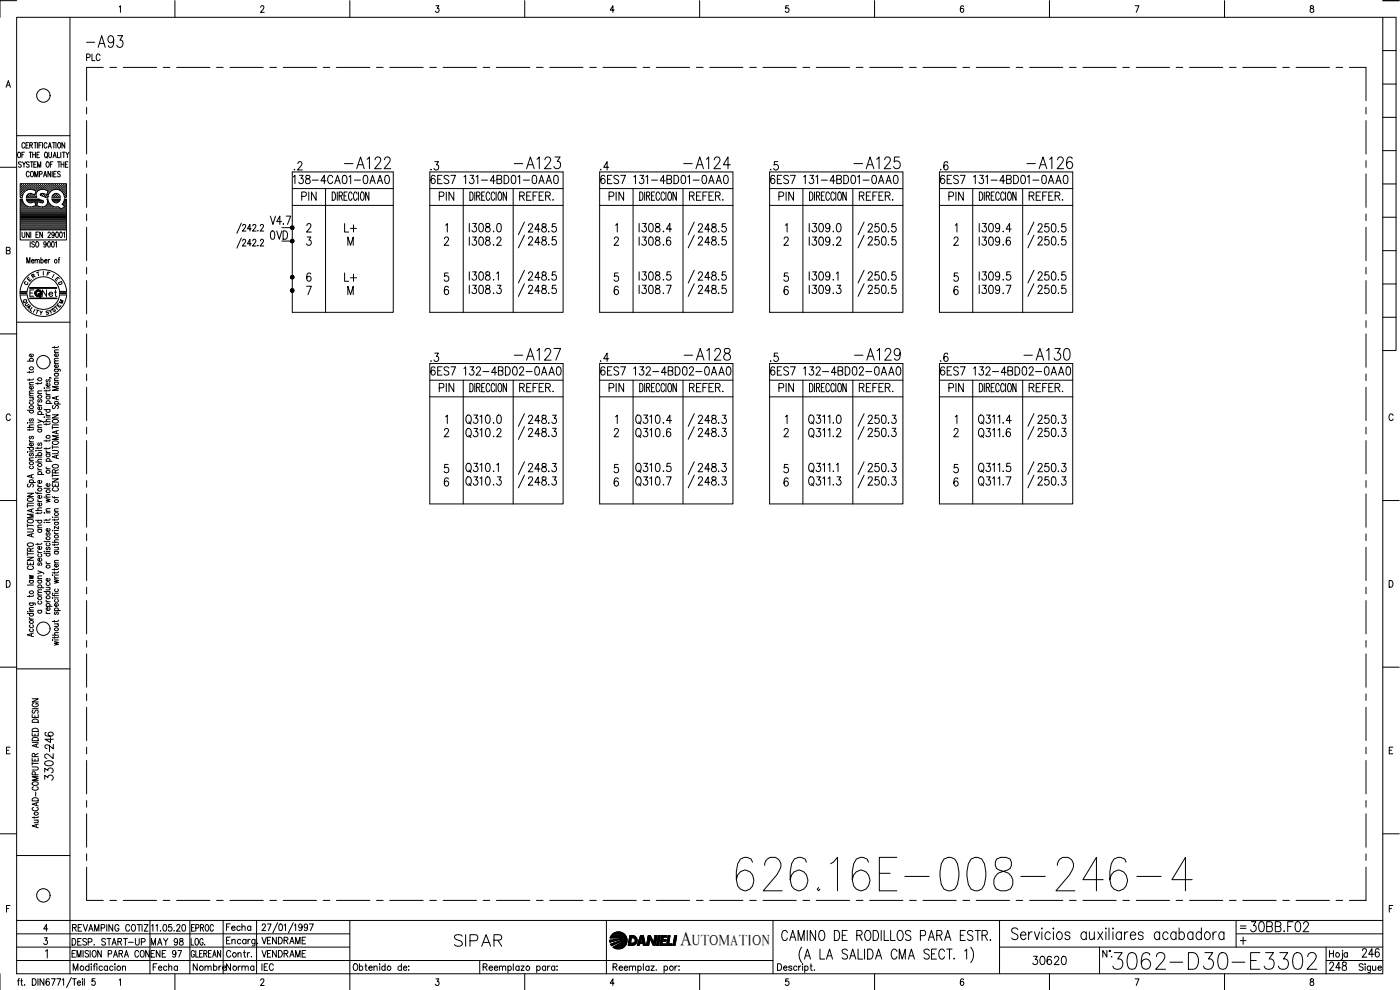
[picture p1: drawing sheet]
<svg xmlns="http://www.w3.org/2000/svg" width="420mm" height="297mm" viewBox="0 0 420 297" stroke-linecap="round" stroke-linejoin="round" font-family="sans-serif">
<defs><g id="words">
<text font-size="15" x="219.8" y="268.5">626.16E-008-246-4</text>
<text font-size="8.8" x="332.7" y="292.1">3062-D30-E3302</text>
<g font-size="7.1">
<text x="24.7" y="15.5">-A93</text>
<text x="102.3" y="51.9">-A122</text>
<text x="153.1" y="51.9">-A123</text>
<text x="203.9" y="51.9">-A124</text>
<text x="255.1" y="51.9">-A125</text>
<text x="306.9" y="51.9">-A126</text>
<text x="153.1" y="109.4">-A127</text>
<text x="204.3" y="109.4">-A128</text>
<text x="255.1" y="109.4">-A129</text>
<text x="306.2" y="109.4">-A130</text>
<text x="135.1" y="285">SIPAR</text>
</g>
<text font-size="6.6" x="373.9" y="280.8">30BB.F02</text>
<g font-size="6.2">
<text x="138.6" y="128.4">Q310</text>
<text x="189.4" y="128.4">Q310</text>
<text x="138.6" y="132.6">Q310</text>
<text x="189.4" y="132.6">Q310</text>
<text x="138.6" y="147.1">Q310</text>
<text x="189.4" y="147.1">Q310</text>
<text x="233.5" y="283.3">CAMINO DE RODILLOS PARA ESTR.</text>
<text x="407.5" y="288.6">246</text>
</g>
<text font-size="5.9" x="204.2" y="283.7">A</text>
<g font-size="5.7">
<text x="87.1" y="52.2">.2</text>
<text x="128.1" y="52.2">.3</text>
<text x="178.9" y="52.2">.4</text>
<text x="230" y="52.2">.5</text>
<text x="86.8" y="56.4">138-4CA01-0AA0</text>
<text x="128.1" y="56.4">6ES7 131-4BD01-0AA0</text>
<text x="179.2" y="56.4">6ES7 131-4BD01-0AA0</text>
<text x="230" y="56.4">6ES7 131-4BD01-0AA0</text>
<text x="281.2" y="56.4">6ES7 131-4BD01-0AA0</text>
<text x="89.3" y="61.4">PIN</text>
<text x="130.5" y="61.4">PIN</text>
<text x="181.7" y="61.4">PIN</text>
<text x="232.5" y="61.4">PIN</text>
<text x="283.6" y="61.4">PIN</text>
<text x="102.3" y="70.9">L+</text>
<text x="139.7" y="70.9">I308</text>
<text x="146.8" y="70.9">.0</text>
<text x="157.3" y="70.9">248.5</text>
<text x="190.5" y="70.9">I308</text>
<text x="197.9" y="70.9">.4</text>
<text x="208.1" y="70.9">248.5</text>
<text x="248.7" y="70.9">.0</text>
<text x="259.3" y="70.9">250.5</text>
<text x="299.9" y="70.9">.4</text>
<text x="310.1" y="70.9">250.5</text>
<text x="80.1" y="73">0VD</text>
<text x="139.7" y="74.8">I308</text>
<text x="146.8" y="74.8">.2</text>
<text x="157.3" y="74.8">248.5</text>
<text x="190.5" y="74.8">I308</text>
<text x="208.1" y="74.8">248.5</text>
<text x="248.7" y="74.8">.2</text>
<text x="259.3" y="74.8">250.5</text>
<text x="310.1" y="74.8">250.5</text>
<text x="102.3" y="85.7">L+</text>
<text x="139.7" y="89.3">I308</text>
<text x="139.7" y="85.4">I308</text>
<text x="146.8" y="89.3">.3</text>
<text x="157.3" y="85.4">248.5</text>
<text x="157.3" y="89.3">248.5</text>
<text x="190.5" y="89.3">I308</text>
<text x="190.5" y="85.4">I308</text>
<text x="208.1" y="85.4">248.5</text>
<text x="208.1" y="89.3">248.5</text>
<text x="248.7" y="89.3">.3</text>
<text x="259.3" y="85.4">250.5</text>
<text x="259.3" y="89.3">250.5</text>
<text x="299.9" y="89.3">.7</text>
<text x="299.9" y="85.4">.5</text>
<text x="310.1" y="85.4">250.5</text>
<text x="310.1" y="89.3">250.5</text>
<text x="128.1" y="109.7">.3</text>
<text x="178.9" y="109.7">.4</text>
<text x="230" y="109.7">.5</text>
<text x="130.5" y="118.9">PIN</text>
<text x="181.7" y="118.9">PIN</text>
<text x="232.5" y="118.9">PIN</text>
<text x="283.6" y="118.9">PIN</text>
<text x="151.3" y="128.4" transform="rotate(-90 151.3 128.4)">.0</text>
<text x="157.3" y="128.4">248.3</text>
<text x="202.5" y="128.4" transform="rotate(-90 202.5 128.4)">.4</text>
<text x="208.1" y="128.4">248.3</text>
<text x="253.3" y="128.4" transform="rotate(-90 253.3 128.4)">.0</text>
<text x="259.3" y="128.4">250.3</text>
<text x="304.4" y="128.4" transform="rotate(-90 304.4 128.4)">.4</text>
<text x="310.1" y="128.4">250.3</text>
<text x="146.8" y="132.3">.2</text>
<text x="157.3" y="132.3">248.3</text>
<text x="208.1" y="132.3">248.3</text>
<text x="248.7" y="132.3">.2</text>
<text x="259.3" y="132.3">250.3</text>
<text x="310.1" y="132.3">250.3</text>
<text x="138.6" y="142.9">Q310</text>
<text x="157.3" y="142.9">248.3</text>
<text x="189.4" y="142.9">Q310</text>
<text x="208.1" y="142.9">248.3</text>
<text x="241.3" y="142.9">Q311</text>
<text x="259.3" y="142.9">250.3</text>
<text x="292.5" y="142.9">Q311</text>
<text x="299.9" y="142.9">.5</text>
<text x="310.1" y="142.9">250.3</text>
<text x="146.8" y="146.8">.3</text>
<text x="157.3" y="146.8">248.3</text>
<text x="208.1" y="146.8">248.3</text>
<text x="248.7" y="146.8">.3</text>
<text x="259.3" y="146.8">250.3</text>
<text x="299.9" y="146.8">.7</text>
<text x="310.1" y="146.8">250.3</text>
<text x="16.9" y="225.8" transform="rotate(-90 16.9 225.8)">246</text>
<text x="16.9" y="235.3" transform="rotate(-90 16.9 235.3)">3302-</text>
<text x="308.7" y="290.7">30620</text>
<text x="397.9" y="292.5">248</text>
</g>
<g font-size="5.3">
<text x="24.7" y="19.4">PLC</text>
<text x="285.4" y="52.2" transform="rotate(-90 285.4 52.2)">.6</text>
<text x="202.1" y="74.8" transform="rotate(-90 202.1 74.8)">.6</text>
<text x="304.1" y="74.8" transform="rotate(-90 304.1 74.8)">.6</text>
<text x="202.1" y="89.3" transform="rotate(-90 202.1 89.3)">.7</text>
<text x="202.1" y="85.4" transform="rotate(-90 202.1 85.4)">.5</text>
<text x="11.6" y="90.3">Net</text>
<text x="285.4" y="109.7" transform="rotate(-90 285.4 109.7)">.6</text>
<text x="202.1" y="132.3" transform="rotate(-90 202.1 132.3)">.6</text>
<text x="304.1" y="132.3" transform="rotate(-90 304.1 132.3)">.6</text>
<text x="202.1" y="142.9" transform="rotate(-90 202.1 142.9)">.5</text>
<text x="202.1" y="146.8" transform="rotate(-90 202.1 146.8)">.7</text>
<text x="66.7" y="280.5">Fecha</text>
<text x="56.8" y="292.5">Nombre</text>
<text x="66.7" y="292.5">Norma</text>
<text x="77.3" y="288.6">VENDRAME</text>
</g>
<g font-size="4.9">
<text x="56.1" y="280.5">EPROC</text>
<text x="44.1" y="284.7">MAY 98</text>
<text x="77.3" y="284.3">VENDRAME</text>
</g>
<g font-size="4.4">
<text x="150.3" y="85.4" transform="rotate(-90 150.3 85.4)">.1</text>
<text x="252.2" y="85.4" transform="rotate(-90 252.2 85.4)">.1</text>
<text x="150.3" y="142.9" transform="rotate(-90 150.3 142.9)">.1</text>
<text x="252.2" y="142.9" transform="rotate(-90 252.2 142.9)">.1</text>
<text x="207.8" y="283.7">UTOMATION</text>
</g>
<g font-size="4">
<text x="8.1" y="84.7">R</text>
<text x="5.6" y="92.1">Q</text>
<text x="6.7" y="93.8">A</text>
<text x="10.6" y="95.6">Y</text>
<text x="14.5" y="94.9">S</text>
</g>
<g font-size="3.5">
<text x="16.2" y="86.4">D</text>
<text x="371.1" y="279.8">=</text>
</g>
</g></defs>
<!-- layer: DCA_A3E2|CART -->
<g fill="none" stroke="#000" stroke-width=".3">
<path d="M5 5.2h410v287h-410zM5 .2h-5v5M21 5.2v287M35.8 2.1l.4-.4v2M52.5 .2v5M78.2 2.2l.4-.5 .5 .1v.7l-.9 1.2h1.1M105 .2v5M130.8 1.7h.9l-.5 .8a.59 .59 0 0 1 .5 .9 .59 .59 0 0 1-1-.1M157.5 .2v5M184.3 3h-1.2l.8-1.3v2M210 .2v5M236.6 1.7h-.8v.9a.62 .62 0 0 1 .9 0 .62 .62 0 0 1-.1 .9 .62 .62 0 0 1-.9-.2"/>
<path d="M262.5 .2v5M289.2 2l-.4-.3a1.12 1.12 0 0 0 0 2 .59 .59 0 0 0 .5-.8 .59 .59 0 0 0-1-.2l-.1 .3M315 .2v5M340.7 1.7h1.1l-.8 2M367.5 .2v5M393.3 1.8v.6a.74 .74 0 0 1 .9 .4 .74 .74 0 0 1-.3 .9 .64 .64 0 0 1-.8-.7 .64 .64 0 0 1 .9-.5l.2-.3-.1-.4zM415 5.2h4v100h-4M415 .2h4.9M415 15.2h4M1.8 26.2l.7-2 .6 2M2.1 25.6h.8M415 35.2h4"/>
<path d="M415 25.2h4M0 50.2h5M5 40.7h16M5.4 45.9l.2-.2a.86 .86 0 0 1 .6 .8 .86 .86 0 0 1-.6 .8l-.4-.6zM6.1 57h.1M6.1 56.4h.1M6.1 55.7h.1M6.1 57.6h.1M6.1 58.3h.1M6.1 58.9h.1M6.1 59.9h.5M6.3 57.3h.2"/>
<path d="M6.3 56.7h.2M6.3 56.1h.2M6.3 55.4h.2M6.3 58h.2M6.3 58.6h.2M6.4 48.8l-.3-.3-.6 .3 .2 .4 .6 .3 .1 .4-.3 .3-.6-.3M6.4 55.4v.1M6.4 56v.2M6.4 56.6v.2M6.4 57.3v.1M6.4 57.9v.2M6.4 58.5v.2"/>
<path d="M6.6 46.4h.4M6.6 57h.2M6.6 56.4h.2M6.6 55.7h.2M6.6 57.6h.2M6.6 58.3h.2M6.7 48.5l.5 .8 .5-.8M6.7 55.7v.1M6.7 56.3v.2M6.7 57v.1M6.7 57.6v.1M6.7 58.2v.2"/>
<path d="M7 57.3h.1M7 56.7h.1M7 56.1h.1M7 55.4h.1M7.1 55.4v.1M7.1 56v.2M7.1 56.6v.2M7.1 57.3v.1M7.2 49.3v.9M7.3 57h.2M7.3 56.4h.2M7.3 55.7h.2"/>
<path d="M7.3 45.7h-.7v1.6M7.4 55.7v.1M7.4 56.3v.2M7.4 57v.1M7.4 57.6l-.6 .8M7.5 43.2a.47 .47 0 0 0-.6-.4 .47 .47 0 0 0-.3 .6v.4a.46 .46 0 0 0 .3 .6 .46 .46 0 0 0 .6-.4M7.6 56.7h.1M7.6 56.1h.1M7.6 55.4h.1M7.7 55.4v.1M7.7 56v.2M7.7 56.6v.2"/>
<path d="M7.8 43.5h.5M7.9 59.7l3.9 .1M7.9 57h.1M7.9 56.4h.2M7.9 55.7h.2M7.9 59.7l.1 .3M8 55.7v.1M8 56.3v.2M8 57h.1M8 58.9l-.1 .3M8 59.9h3.7M8.1 58.9h.1"/>
<path d="M8.3 56.7h.1M8.3 56.1h.1M8.3 55.4h.1M8.3 58.6h.1M8.3 55.4v.1M8.3 56v.2M8.3 56.6v.2M8.3 58.5v.2M8.6 42.8h-.8v1.6h.8M8.6 56.4h.1M8.6 55.7h.1M8.6 58.9h.1"/>
<path d="M8.6 55.7v.1M8.6 56.3v.2M8.6 58.9v.1M8.7 58.3l-.1 .1M8.8 48.8l-.6-.3-.3 .3 .1 .3a.7 .7 0 0 1 .6 1l-.4 .1-.3-.3M8.8 51.8l-.3-.4a.86 .86 0 0 0-.6 .8 .86 .86 0 0 0 .6 .9l.3-.4M8.8 45.7h.8M8.9 56.1h.1M8.9 55.4h.1M8.9 58.6h.1M8.9 43.5l.8-.1v-.5l-.8-.1v1.6M9 56.6l-.1 .1"/>
<path d="M9 55.4v.1M9 56v.2M9 58.5v.2M9.1 48.5h.8M9.1 45.7v1.6M9.2 56.4h.2M9.2 55.7h.2M9.2 58.3h.2M9.2 58.9h.2M9.2 51.6l.3-.2a.86 .86 0 0 1 .6 .8 .86 .86 0 0 1-.6 .9l-.3-.4zM9.3 55.7v.1M9.3 56.3v.2"/>
<path d="M9.3 58.2v.2M9.3 58.9v.1M9.3 43.5l.4 .9M9.5 58.1h-.8l-.7 .8M9.5 48.5v1.7M9.5 56.7h.2M9.5 56.1h.2M9.5 55.4h.2M9.5 58.6h.2M9.6 55.4v.1M9.6 56v.2M9.6 56.6v.2"/>
<path d="M9.6 58.5v.2M9.8 46.4h.8M9.8 45.7v1.6M9.8 56.4h.2M9.8 55.7h.2M9.8 58.9h.2M9.9 56.9l.9 .4-.3 1.1-1-.3M9.9 56.9a2.42 2.42 0 0 0-2.5 .7M9.9 58.4h.1M9.9 55.7v.1M9.9 56.3v.2M9.9 58.9v.1"/>
<path d="M10.2 42.8h.8M10.2 49.3h.4M10.2 56.7h.1M10.2 56.1h.1M10.2 55.4h.1M10.2 58.6h.1M10.2 55.4v.1M10.2 56v.2M10.2 56.6v.2M10.2 58.5v.2M10.4 53.1v-1.7l.5 1.7 .5-1.7v1.7M10.5 57h.1"/>
<path d="M10.5 56.4h.1M10.5 55.7h.1M10.5 58.9h.1M10.5 55.7v.1M10.5 56.3v.2M10.5 57v.1M10.5 58.9v.1M10.6 42.8v1.6M10.6 58.3h.1M10.6 45.7v1.6M10.8 56.7h.1M10.8 56.1h.1"/>
<path d="M10.8 55.4h.1M10.9 57.3h.1M10.9 55.4v.1M10.9 56v.2M10.9 56.6v.2M10.9 48.5h-.7v1.7h.7M11.1 46.4h.5M11.1 57h.2M11.1 56.4h.2M11.1 55.7h.2M11.2 55.7v.1M11.2 56.3v.2"/>
<path d="M11.2 57v.1M11.2 42.8v1.6M11.3 50.2v-1.7l.5 1.7 .4-1.7v1.7M11.4 56.7h.2M11.4 56.1h.2M11.4 55.4h.2M11.5 55.4v.1M11.5 56v.2M11.5 56.6v.2M11.7 43.5h.4M11.7 56.4h.2M11.7 55.7h.2"/>
<path d="M11.8 57l1.2-.2 1.4 .5-.3 1.1-1-.3M11.8 59.8l1.2 .4v.5l-.3 .2M11.8 55.7v.1M11.8 56.3v.2M11.8 57a1.5 1.5 0 0 0-.7 2.2h-3.2M11.9 45.7h-.8v1.6h.8M11.9 52.3l.7-.2v-.5l-.7-.2v1.7M12.1 56.7h.1M12.1 56.1h.1M12.1 55.4h.1M12.1 55.4v.1M12.1 56v.2"/>
<path d="M12.1 56.6v.2M12.4 56.4h.1M12.4 55.7h.1M12.4 58.3h.1M12.4 42.8h-.7v1.6M12.4 55.7v.1M12.4 56.3v.2M12.4 58.2v.2M12.7 56.7h.1M12.7 56.1h.1M12.7 55.4h.1M12.7 58.6h.1"/>
<path d="M12.7 42.8v1.6M12.8 55.4v.1M12.8 56v.2M12.8 56.6v.1M12.8 58.5v.2M13 56.4h.2M13 55.7h.2M13 58.3h.2M13.1 53.1l.4-1.7 .5 1.7M13.1 55.7v.1M13.1 56.3v.2M13.1 58.2v.2"/>
<path d="M13.1 58.1l-.5-.1a.38 .38 0 0 0-.4 .2 .38 .38 0 0 0 0 .4M13.3 52.5h.5M13.3 56.7h.2M13.3 56.1h.2M13.3 55.4h.2M13.3 58.6h.2M13.4 55.4v.1M13.4 56v.2M13.4 56.6v.2M13.4 58.5v.2M13.6 45.7h.1a.86 .86 0 0 1 .6 .8 .86 .86 0 0 1-.6 .8 1.14 1.14 0 0 1-.1-1.6zM13.6 56.4h.2"/>
<path d="M13.6 55.7h.2M13.6 58.9h.2M13.7 55.7v.1M13.7 56.3v.2M13.7 58.9v.1M13.9 47l.3 .4M13.9 48.8l.3-.3a.86 .86 0 0 1 .6 .9 .86 .86 0 0 1-.6 .8l-.4-.6zM14 56.7h.1M14 56.1h.1M14 55.4h.1M14 58.6h.1M14.1 55.4v.1"/>
<path d="M14.1 56v.2M14.1 56.6v.2M14.1 58.5v.2M14.1 43.2l-.3-.4a.86 .86 0 0 0-.6 .8 .86 .86 0 0 0 .6 .8l.3-.4M14.3 58.9h.1M14.3 57h.1M14.3 56.4h.1M14.3 55.7h.1M14.3 58.3h.1M14.4 55.7v.1M14.4 56.3v.2M14.4 57v.1"/>
<path d="M14.4 58.2v.2M14.4 57.6h.1M14.5 44.4l.4-1.6 .5 1.6M14.6 57.3h.1M14.6 56.7h.1M14.6 56.1h.1M14.6 55.4h.1M14.6 58h.1M14.6 45.7l.1 1.4 .3 .2 .4-.2 .1-1.4M14.6 43.9h.6M14.7 55.4v.1M14.7 56v.2"/>
<path d="M14.7 56.6v.2M14.7 57.3v.1M14.7 57.9h.1M14.9 57h.2M14.9 56.4h.2M14.9 55.7h.2M15 55.7v.1M15 56.3v.2M15 57v.1M15.1 57.6l-.7 1.6h-.8l-1.4-.5M15.1 49.3h.5M15.2 51.4v1.7l-.8-1.7v1.7"/>
<path d="M15.2 56.7h.2M15.2 56.1h.2M15.2 55.4h.2M15.3 55.4v.1M15.3 56v.2M15.3 56.6v.2M15.5 57h.2M15.5 56.4h.2M15.5 55.7h.2M15.6 59.7h2.5a1.26 1.26 0 0 1-1.3 1.2 1.26 1.26 0 0 1-1.2-1.2zM15.6 55.7v.1M15.6 56.3v.2"/>
<path d="M15.6 57v.1M15.7 51.4v1.7M15.7 59.9h2.2M15.7 42.8h.9M15.9 48.5h-.8v1.7M15.9 56.7h.1M15.9 56.1h.1M15.9 55.4h.1M15.9 47.3l.5-1.6 .5 1.6M16 58.6h.1M16 55.4v.1M16 56v.2"/>
<path d="M16 56.6v.2M16 58.6v.1M16 58.4a1.22 1.22 0 0 1 1.3-.3 1.22 1.22 0 0 1 .8 1.1h-2.5zM16.1 46.8h.6M16.1 52.2h.5M16.2 42.8v1.6M16.2 56.4h.1M16.2 55.7h.1M16.2 58.9h.1M16.3 55.7v.1M16.3 56.3v.2M16.3 58.9v.1"/>
<path d="M16.3 58.3v.1M16.5 56.7h.1M16.5 56.1h.1M16.5 55.4h.1M16.5 58.6h.1M16.6 55.4v.1M16.6 56v.2M16.6 56.6v.2M16.6 58.5v.2M16.8 42.8v1.6M16.8 56.4h.2M16.8 55.7h.2"/>
<path d="M16.8 58.3h.2M16.8 58.9h.2M16.9 51.4h-.8v1.7h.8M16.9 55.7v.1M16.9 56.3v.2M16.9 58.2v.2M16.9 58.9v.1M17.1 56.1h.2M17.1 55.4h.2M17.1 58.6h.2M17.2 45.7v1.6h.7M17.2 56.6l-.1 .1"/>
<path d="M17.2 55.4v.1M17.2 56v.2M17.2 58.5v.2M17.3 48.5h.8M17.4 43l.3-.2a.86 .86 0 0 1 .6 .8 .86 .86 0 0 1-.6 .8l-.4-.6zM17.4 56.4h.2M17.4 55.7h.2M17.4 58.9h.2M17.5 55.7v.1M17.5 56.3v.2M17.5 58.9v.1M17.7 48.5v1.7"/>
<path d="M17.8 56.7h.1M17.8 56.1h.1M17.8 55.4h.1M17.8 57l.8 .6M17.8 57a2.42 2.42 0 0 0-2.7 .6M17.9 55.4v.1M17.9 56v.2M17.9 56.6v.2M18.1 51.6a.42 .42 0 0 0-.7-.1 .42 .42 0 0 0 .1 .6l.4 .2a.43 .43 0 0 1 .1 .7 .43 .43 0 0 1-.7-.2M18.1 57h.1M18.1 56.4h.1M18.1 55.7h.1"/>
<path d="M18.2 55.7v.1M18.2 56.3v.2M18.2 57v.1M18.2 45.7v1.6M18.3 49.3h.9M18.3 48.5v1.7M18.4 56.7h.1M18.4 56.1h.1M18.4 55.4h.1M18.5 57.3h.1M18.5 55.4v.1M18.5 56v.2"/>
<path d="M18.5 56.6v.2M18.6 57.6l.7 1.6h.6v-4.1h-13.8v4.1h.6l.2-.8M18.7 45.7h.8M18.7 57h.2M18.7 56.4h.2M18.7 55.7h.2M18.8 57.6h.1M18.8 55.7v.1M18.8 56.3v.2M18.8 57v.1M19 57.3h.2M19 56.7h.2"/>
<path d="M19 56.1h.2M19 55.4h.2M19 58h.2M19.1 45.7v1.6M19.1 55.4v.1M19.1 56v.2M19.1 56.6v.2M19.1 57.3v.1M19.1 57.9v.2M19.2 48.5v1.7M19.3 57h.2M19.3 56.4h.2"/>
<path d="M19.3 55.7h.2M19.3 57.6h.2M19.3 58.3h.2M19.4 58.9h.1M19.4 42.8v1.6l-.8-1.6v1.6M19.4 55.7v.1M19.4 56.3v.2M19.4 57v.1M19.4 57.6v.1M19.4 58.2v.2M19.4 58.9v.1M19.4 59.9h.4"/>
<path d="M19.6 49.3h.5M19.7 57.3h.1M19.7 56.7h.1M19.7 56.1h.1M19.7 55.4h.1M19.7 58h.1M19.7 58.6h.1M19.8 45.7l.4 .7 .5-.7M19.8 55.4v.1M19.8 56v.2M19.8 56.6v.2M19.8 57.3v.1"/>
<path d="M19.8 57.9v.2M19.8 58.5v.2M20.2 46.4v.9M20.4 48.5h-.8v1.7h.8M415 55.2h4M415 45.2h4M1.9 75.2l1-.2 .1-.2-.1-.5-1-.1v2l1.1-.2v-.4l-.3-.4M6.1 69v3h13.8v-3M6.1 64.6h13.7M6.1 64.3h13.7M6.1 64h13.7M6.1 63.7h13.7"/>
<path d="M6.1 63.4h13.7M6.1 63.1h13.7M6.1 62.7h12.1M6.1 62.4h11.8M6.1 62.1h2.3M6.1 61.8h1.6M6.1 61.5h1.3M6.1 61.2h1M6.1 60.8h.8M6.1 60.5h.6M6.1 60.2h.5M6.1 65h13.7"/>
<path d="M6.1 65.3h13.7M6.1 65.6h13.7M6.1 65.9h13.7M6.1 66.2h13.7M6.1 66.5h13.7M6.1 66.9h13.7M6.1 67.2h13.7M6.1 67.5h13.7M6.1 67.8h13.7M6.1 68.1h13.7M6.1 68.4h13.7M6.1 68.8h13.7"/>
<path d="M6.6 69.6v1.2l.4 .5 .4-.3 .1-1.4M6.8 60.5l.3 .4a2.5 2.5 0 0 0 2.8 1.1M6.9 60.5l-.3-.8h-.5v9.3h13.8v-9.3h-.6l-.7 1.6M8 60l.7 .8h.8M8 78.9v-1.6l.5 1.6 .5-1.6v1.6M8.2 60.2h4.5M8.4 60.5h1.7M8.8 69.6v1.7l-.9-1.7v1.7M9.1 72.5v1.7M9.2 69.6v1.7M9.4 78.3h.8l-.2-.4a.46 .46 0 0 0-.6 .5 .46 .46 0 0 0 .8 .3M9.5 60.8l1-.3 .2 1.2-.8 .3"/>
<path d="M9.9 62.1h2M10.3 72.8a.41 .41 0 0 0-.6-.3 .41 .41 0 0 0 0 .7l.4 .1a.43 .43 0 0 1 .1 .8 .43 .43 0 0 1-.7-.2M10.5 78.2l.3-.4 .3 .1 .1 1M10.5 77.8v1.1M10.5 60.5h.7M10.6 60.8h.5M10.7 61.2h.4M10.8 61.8h.2M10.8 61.5h.2M10.8 70.4h.5M10.9 72.6l.1-.1a.86 .86 0 0 1 .7 .8 .86 .86 0 0 1-.7 .9 1.2 1.2 0 0 1-.1-1.6zM11.2 78.2l.3-.4 .3 .1v1"/>
<path d="M11.6 69.6h-.8v1.7h.8M11.7 60.5h1.3M11.9 61.9a1.66 1.66 0 0 0 1.9-.3 1.66 1.66 0 0 0 .3-1.9h.3a2.57 2.57 0 0 0 3.1 2.3M12.3 60.8l-1-.3-.3 1.2 .8 .3M12.3 78.1l.1-.2a.46 .46 0 0 1 .6 .5 .46 .46 0 0 1-.7 .3M12.3 77.3v1.6M12.3 60.8l.4 .1M12.7 69.6v1.7l-.8-1.7v1.7M13.3 62.1h2.8M13.4 78.3h.7v-.3a.47 .47 0 0 0-.7 .1 .47 .47 0 0 0 .1 .6l.2 .2 .4-.2M13.8 61.8h1.7M13.9 73.1l-.2 .3a.44 .44 0 0 1-.6-.4 .44 .44 0 0 1 .6-.4l.2 .5-.1 .8-.3 .3-.3-.3"/>
<path d="M14.1 61.5h1M14.3 61.2h.5M14.4 60.8h.2M14.4 70a.43 .43 0 0 1 .7-.3 .43 .43 0 0 1-.2 .8l-.5 .8h.8M14.4 60.5h.1M14.5 72.6l.1-.1a.96 .96 0 0 1 0 1.7l-.3-.8zM14.5 77.8v1.1M14.9 77.8l-.4 .5M15.6 72.6l.2-.1a.96 .96 0 0 1 0 1.7l-.3-.8zM15.9 60.2h1.9M16.1 60.5h1.4M16.3 70.2l-.2 .4a.45 .45 0 0 1-.6-.5 .45 .45 0 0 1 .6-.4l.2 .5-.2 1-.3 .1-.2-.3"/>
<path d="M16.6 72.8l.3-.3v1.7M16.9 69.7l.2-.1a.96 .96 0 0 1 0 1.7l-.4-.7zM17.4 62l.9 .7 1.1-.6M17.5 77.8h.4M17.9 77.3l-.2 .1v1.5M18.1 69.7l.1-.1a.96 .96 0 0 1 0 1.7l-.3-.7zM18.4 62.7h1.4M18.7 61.3l.7 .7M18.9 61.2h.9M19 62.4h.8M19 61.5h.8M19 69.9l.3-.3v1.7"/>
<path d="M19.1 60.8h.7M19.3 61.8h.5M19.3 60.5h.5M19.3 60.2h.5M19.5 62.1h.3M415 75.2h4M415 65.2h4M5 96.7h16M6 87.4h2.1M6 87.4a7 7 0 0 1 7-6.5 7 7 0 0 1 7 6.5M6 88.5a7 7 0 0 0 7 6.4 7 7 0 0 0 7-6.4M8.2 87.4a4.9 4.9 0 0 1 4.8-4.4 4.9 4.9 0 0 1 4.9 4.4"/>
<path d="M8.2 88.5a4.9 4.9 0 0 0 4.8 4.3 4.9 4.9 0 0 0 4.9-4.3M8.9 86.3h8.2v.2h-8.2zM8.9 89.4h8.2v.2h-8.2zM9 86.4h8M9 89.5h8M10.2 87h-1.2v1.9M14.2 82.1l.4 .1M15 81.8l-.6-.2-.3 1M16.2 82.4l-.5 .9M17.9 87.9h2.1v.1h-2.1zM17.9 88.5h2.1M18 88h1.9"/>
<path d="M415 95.2h4M415 85.2h4M0 100.2h5M8.2 108.4h1.8M8.8 111.4v.5M8.8 113.7v.5M8.8 119.3h1.2M8.8 118.8h1.2M8.8 115.5h1.2M9.1 108.4l-.2-.2a.53 .53 0 0 1 .5-.7 .53 .53 0 0 1 .5 .7l-.1 .2M9.7 119.3l.3 .4-.1 .3-1.1 .1M9.8 115.9l.1 .1a.54 .54 0 0 1-.5 .7 .54 .54 0 0 1-.5-.7l.5-.1v.8"/>
<path d="M9.8 106.2a.49 .49 0 0 1 0 .7 .49 .49 0 0 1-.7 0 .49 .49 0 0 1-.1-.6l.4-.1v.8M10 118l-1.1 .1-.1 .3 .4 .4M10 117.3h-1.1l-.1 .4 .4 .3M10 114.8h-1.1l-.1 .3 .4 .4M10 113.7l-.3 .3h-1.5M10 111.4l-.1 .3h-1.7M11.3 114.8v.5M11.3 118.1h1.2M11.6 119.9l-.3 .3 .1 .4h.4l.2-.6 .3-.1 .2 .3-.2 .5M12.5 117.3h-1.1l-.1 .4 .4 .4M12.5 114.7l-.3 .4h-1.5M13.2 116.4h.2z"/>
<path d="M13.8 117.8l.1 .4 .5 .2M13.8 117v.5M13.8 118.9h1.2M13.8 118.4h1.2M13.8 116.4h1.2M14.1 118.9a.49 .49 0 0 0 0 .7 .49 .49 0 0 0 .7 0 .49 .49 0 0 0 0-.7M14.1 113.9l-.3 .3 .3 .5 .4-.8h.4l.1 .5-.2 .3M14.8 115.1l.1 .1a.53 .53 0 0 1-.5 .7 .53 .53 0 0 1-.4-.8h.4v.8M14.9 113.3v.2v-.2l.5 .2M15 116.9l-.1 .3h-1.7M16.3 110.8h1.6l.1 .6M16.3 104v.4"/>
<path d="M16.3 114.7h1.2M16.3 114.2h1.2M16.3 112h1.2M16.3 109h1.2M16.3 105.7h1.2M16.6 114.7a.55 .55 0 0 0 .2 .9 .55 .55 0 0 0 .7-.7l-.2-.2M16.6 112l-.2 .2a.51 .51 0 0 0 .6 .7 .51 .51 0 0 0 .3-.9M16.6 110.8l-.2 .1a.53 .53 0 0 0 .5 .7 .53 .53 0 0 0 .5-.7l-.1-.1M16.9 119v.7M17.3 109.5a.49 .49 0 0 1 0 .6 .49 .49 0 0 1-.7 .1 .49 .49 0 0 1-.1-.7h.3v.8M17.3 106.2l.1 .1a.51 .51 0 0 1-.5 .7 .51 .51 0 0 1-.4-.8h.3v.8M17.5 118.9l-1.8 .5 1.8 .6"/>
<path d="M17.5 116h-1.8l1.8 .6-1.8 .5h1.8M17.5 113.4l-1.1 .1-.1 .3 .4 .4M17.5 108.3l-1.1 .1-.1 .3 .4 .3M17.5 107.5l-1.1 .1-.1 .3 .4 .4M17.5 105l-1.1 .1-.1 .3 .4 .3M17.5 103.9l-.3 .4h-1.5M3.1 124.7a.63 .63 0 0 0-.8-.5 .63 .63 0 0 0-.4 .8v.4a.63 .63 0 0 0 .4 .8 .63 .63 0 0 0 .8-.5M8.2 135.6h.2zM8.2 126.9h.2zM8.2 128.3h1.8M8.2 134.3h1.8M8.2 123.1h1.8"/>
<path d="M8.8 132l.6 .6M8.8 128.7v.5M8.8 138.1h1.2M8.8 135.6h1.2M8.8 132.6h1.2M8.8 126.9h1.2M9.1 139.8l-.2 .2a.51 .51 0 0 0 .6 .7 .51 .51 0 0 0 .3-.9M9.1 136l-.3 .3 .1 .4h.4l.2-.6 .3-.1 .2 .3-.2 .5M9.1 134.3l-.2 .1a.52 .52 0 0 0 .6 .7 .52 .52 0 0 0 .3-.8M9.1 130.9l-.3 .3 .3 .5 .4-.7h.4l.1 .4-.2 .3M9.1 125.6l-.3 .3 .1 .4h.4l.2-.6 .3-.1 .2 .3-.2 .5M9.1 123.1l-.2 .1a.52 .52 0 0 0 .6 .7 .52 .52 0 0 0 .3-.8"/>
<path d="M9.1 120.5l-.2 .1a.53 .53 0 0 0 .5 .7 .53 .53 0 0 0 .5-.7l-.1-.1M9.8 133l.1 .1a.53 .53 0 0 1-.5 .7 .53 .53 0 0 1-.5-.7l.5-.1v.8M10 137.4h-1.1l-.1 .4 .4 .3M10 128.6l-.1 .3-1.7 .1M10 127.5h-1.1l-.1 .4 .4 .4M10.7 137.1h.2zM10.7 135.2h.2zM10.7 138.6h1.8M10.7 136.6h1.8M11.3 125.9l1.2 .5-1.2 .4M11.3 121.1l.1 .3 .5 .3M11.3 134.2v.5"/>
<path d="M11.3 137.1h1.2M11.3 135.2h1.2M11.3 128.8h1.2M11.3 128.3h1.2M11.3 124.4h1.8M11.3 121.7h1.2M11.6 136.6a.49 .49 0 0 1 0-.7 .49 .49 0 0 1 .7 0 .49 .49 0 0 1 0 .7M11.6 132.9l-.3 .3 .1 .4h.4l.2-.6 .3-.1 .2 .3-.2 .5M11.6 128.8l-.2 .1a.52 .52 0 0 0 .6 .8 .52 .52 0 0 0 .3-.9M11.6 124.4a.51 .51 0 0 1 0-.8 .51 .51 0 0 1 .7 0 .51 .51 0 0 1 0 .8M12.3 122.1a.5 .5 0 0 1 .1 .7 .5 .5 0 0 1-.8 0 .5 .5 0 0 1 .1-.7h.2v.9M12.5 137.8l-1.1 .1-.1 .3 .4 .4"/>
<path d="M12.5 134.1l-.3 .4h-1.5M12.5 127.5h-1.1l-.1 .4 .4 .4M12.5 126.4l.5 .2 .1 .3M13.2 125.1h.2zM13.2 126.5h1.8M13.2 122.9h1.8M13.8 135.2l.1 .3 .5 .2M13.8 124.1l.1 .3 .5 .3M13.8 127v.5M13.8 132v.5M13.8 134.4v.4M13.8 138.4h1.8"/>
<path d="M13.8 136.2h1.2M13.8 135.7h1.2M13.8 125.1h1.2M13.8 124.7h1.2M13.8 121.1h1.8M14.1 138.4l-.2-.1a.52 .52 0 0 1 .6-.7 .52 .52 0 0 1 .3 .8M14.1 136.2a.49 .49 0 0 0 0 .7 .49 .49 0 0 0 .7 0 .49 .49 0 0 0 0-.7M14.1 122.9l-.2 .1a.52 .52 0 0 0 .6 .7 .52 .52 0 0 0 .3-.8M14.1 121.1l-.2-.2a.52 .52 0 0 1 .6-.7 .52 .52 0 0 1 .3 .9M15 134.3l-.1 .3h-1.7M15 131.9l-.1 .3-1.7 .1M15 126.9l-.3 .4h-1.5"/>
<path d="M15 125.8h-1.1l-.1 .4 .4 .3M15.7 135.2h1.3l.5 .4-.1 .3-.4 .2h-1.3M15.7 124.4h1.8l-1.8 1h1.8M15.7 128.3h1.8M15.7 127.7v1M15.7 133.6v1M15.7 134.1h1.8M15.7 127.5h1.8M15.8 139.6a1.05 1.05 0 0 1 1.7 .4 1.02 1.02 0 0 1-1 .5 1.02 1.02 0 0 1-.8-.7zM15.8 132.6a.9 .9 0 0 1 1-.4 .9 .9 0 0 1 .6 .9 .9 .9 0 0 1-1 .3 .9 .9 0 0 1-.6-.8zM15.8 126.1a.9 .9 0 0 1 1-.4 .9 .9 0 0 1 .6 .9 .9 .9 0 0 1-1 .4 .9 .9 0 0 1-.6-.9zM16 121.7l-.3 .3 .3 .6 .3-.1 .7-.8 .5 .3-.2 .6"/>
<path d="M16.3 121.2h1.8M16.6 121.2a.55 .55 0 0 1 .2-.9 .55 .55 0 0 1 .7 .7l-.2 .2M16.9 129.3v.7M16.9 136.7v.7M17.5 136.5l-1.8 .6 1.8 .5M17.5 130.8h-1.8l1.8 .5-1.8 .6h1.8M17.5 129.1l-1.8 .6 1.8 .5M418.1 124.7a.63 .63 0 0 0-.8-.5 .63 .63 0 0 0-.4 .8v.4a.63 .63 0 0 0 .4 .8 .63 .63 0 0 0 .8-.5M0 150.2h5M8.2 158.7h1.6l.2 .4-.2 .5h-1.6M8.2 148h1.8l-1.8 1h1.8M8.2 151.3v1"/>
<path d="M8.2 157.2v.9M8.2 157.6h1.8M8.2 151.8h1.8M8.2 151h1.8M8.3 156.1a.9 .9 0 0 1 1-.4 .9 .9 0 0 1 .6 .9 .9 .9 0 0 1-1 .4 .9 .9 0 0 1-.6-.9zM8.3 149.6a.9 .9 0 0 1 1-.3 .9 .9 0 0 1 .6 .9 .9 .9 0 0 1-1 .3 .9 .9 0 0 1-.6-.9zM8.5 145.2l-.3 .3 .3 .6 .4-.1 .3-.6a.48 .48 0 0 1 .7-.1 .48 .48 0 0 1 0 .7l-.1 .1M8.8 144.8h1.8M9.1 144.8l-.2-.2a.53 .53 0 0 1 .5-.6 .53 .53 0 0 1 .5 .6l-.1 .2M9.4 142.6v.6M9.4 152.9v.6M10 154.3h-1.8l1.8 .5-1.8 .6h1.8"/>
<path d="M10 152.6l-1.8 .6 1.8 .5M10 142.4l-1.8 .5 1.8 .6M10.7 147.6l.3 .4h1.5M10.7 156.1h1.8M10.7 153.2h1.8M11.3 149.9l.1 .4 .5 .2M11.3 145.4l.1 .3 .5 .3M11.3 140.4l.1 .3 .5 .3M11.3 147.7v.5M11.3 153.7v.5M11.3 158.9h1.2M11.3 158.4h1.2"/>
<path d="M11.3 150.5h1.2M11.3 146h1.2M11.3 142.4h1.8M11.3 141h1.2M11.6 158.9a.51 .51 0 0 0 0 .7 .51 .51 0 0 0 .7 0 .51 .51 0 0 0 0-.7M11.6 156.1a.49 .49 0 0 0 0 .7 .49 .49 0 0 0 .7 0 .49 .49 0 0 0 0-.7M11.6 142.4a.51 .51 0 0 1 0-.8 .51 .51 0 0 1 .7 0 .51 .51 0 0 1 0 .8M12.3 150.9a.51 .51 0 0 1 0 .7 .51 .51 0 0 1-.7 .1 .51 .51 0 0 1-.1-.7l.4-.1v.9M12.3 148.7a.5 .5 0 0 1 .1 .7 .5 .5 0 0 1-.8 0 .5 .5 0 0 1 .1-.7h.2v.8M12.3 144.2a.51 .51 0 0 1 0 .7 .51 .51 0 0 1-.7 0 .51 .51 0 0 1-.1-.7h.4v.8M12.5 157.6h-1.1l-.1 .4 .4 .4M12.5 153.6l-.3 .4h-1.5"/>
<path d="M12.5 152.4l-1.1 .1-.1 .3 .4 .4M13.2 156.7h.2zM13.2 153.9h.2zM13.2 149.2h1.8M13.2 146.5h1.8M13.8 149.6l1.2 .3-1.2 .2 1.2 .3-1.2 .3M13.8 140.1l.1 .3 .5 .3M13.8 156.7h1.2M13.8 155.8v.5M13.8 153.9h1.2M13.8 153.4h1.2M13.8 140.7h1.2"/>
<path d="M14.1 159.8l-.3 .3 .3 .5 .4-.7h.4l.1 .4-.2 .3M14.8 158.6a.5 .5 0 0 1 0 .6 .5 .5 0 0 1-.7 .1 .5 .5 0 0 1-.1-.6l.4-.1v.8M14.8 145.1l.1 .1a.53 .53 0 0 1-.5 .8 .53 .53 0 0 1-.4-.9h.4v.9M15 155.7l-.3 .4h-1.5M15 152.6l-1.1 .1-.1 .3 .4 .4M15 148.4h-1.1l-.1 .4 .4 .4M15.7 149l.3 .3h1.5M15.7 145v.9h1.8v-.9M15.7 143.7h1.8l-1.8 .9h1.8M15.7 142.6h1.8M15.7 142.1v1M15.8 159.1v.1z"/>
<path d="M15.8 155.1v.2zM16.1 146.3a.53 .53 0 0 0-.4 .7 .53 .53 0 0 0 .7 .3h.4a.53 .53 0 0 0 .7-.3 .53 .53 0 0 0-.4-.7M16.3 159.6l.1 .3 .4 .2M16.3 156.7h1.2M16.3 153.4h1.2M16.3 149v.5M16.3 155.7v.5M16.3 159.2h1.2M16.3 155.2h1.2M16.6 156.7l-.2 .1a.53 .53 0 0 0 .5 .7 .53 .53 0 0 0 .5-.7l-.1-.1M16.6 141.9l-.1-.9h-.7l-.1 .9h1.8M16.6 145.4v.5"/>
<path d="M17.5 157.9v.8l-1.2-.8v.8M17.5 155.6l-.1 .3-1.7 .1M17.5 152.6l-1.1 .1-.1 .4 .4 .3M17.5 140.9l-.9 .5M415 150.2h4.9M1.9 174.2a1.01 1.01 0 0 1 1.2 1 1.01 1.01 0 0 1-1.2 1zM8.2 168.6v.8h1.8v-.8M8.2 167.2h1.8l-1.8 .9h1.8M8.2 175.5h1.8M8.2 166.1h1.8M8.2 165.7v1M8.3 163.1a.9 .9 0 0 1 1-.3 .9 .9 0 0 1 .6 .9 .9 .9 0 0 1-1 .3 .9 .9 0 0 1-.6-.9z"/>
<path d="M8.6 169.9l-.4 .3a.94 .94 0 0 0 .9 .7 .94 .94 0 0 0 .9-.7l-.4-.3M8.8 172.6l1.2 .3-1.2 .2 1.2 .3-1.2 .3M8.8 178.6v.5M8.8 174.2h1.2M9.1 174.2a.54 .54 0 0 0 0 .8 .54 .54 0 0 0 .8-.2l.1-.4-.2-.2M9.1 165.4l-.1-.8-.6-.1-.2 .9h1.8M9.1 168.9v.5M9.4 160.3v.6M10 178.5l-.3 .4h-1.5M10 160l-1.8 .6 1.8 .5M10 164.5l-.9 .4M11.3 171.3l1.2 .4-1.2 .4"/>
<path d="M11.3 165.2l.1 .4 .5 .2M11.3 178.5h1.2M11.3 176.3h1.8M11.3 174.1h1.2M11.3 173.6h1.2M11.3 165.8h1.2M11.3 163v.5M11.6 176.3a.49 .49 0 0 1 0-.7 .49 .49 0 0 1 .7 0 .49 .49 0 0 1 0 .7M11.6 174.1a.51 .51 0 0 0 0 .7 .51 .51 0 0 0 .7 0 .51 .51 0 0 0 0-.7M11.6 168.9l-.3 .2 .3 .6 .4-.8h.4l.1 .5-.2 .3M11.6 166.2a.51 .51 0 0 0 0 .8 .51 .51 0 0 0 .7 0 .51 .51 0 0 0 0-.8M12.3 167.5a.5 .5 0 0 1 .1 .8 .5 .5 0 0 1-.8 0 .5 .5 0 0 1 .1-.8h.2v.9"/>
<path d="M12.3 164a.51 .51 0 0 1 0 .7 .51 .51 0 0 1-.7 0 .51 .51 0 0 1-.1-.7h.4v.8M12.5 177.7l-1.1 .1-.1 .4 .4 .3M12.5 176.9l-1.1 .1-.1 .4 .4 .3M12.5 172.8l-1.1 .1-.1 .3 .4 .4M12.5 171.7l.5 .2 .1 .3M12.5 163l-.3 .3h-1.5M13.2 165.5h.2zM13.2 177.5h1.8M13.2 166h1.8M13.2 162.5h1.8M13.8 168.6l.1 .3 .5 .2M13.8 176.2h1.2"/>
<path d="M13.8 169.1h1.2M13.8 165.5h1.2M14.1 177.5l-.2 .1a.52 .52 0 0 0 .6 .7 .52 .52 0 0 0 .3-.8M14.1 174.8l-.2 .1a.52 .52 0 0 0 .6 .8 .52 .52 0 0 0 .3-.9M14.1 166a.49 .49 0 0 0 0 .7 .49 .49 0 0 0 .7 0 .49 .49 0 0 0 0-.7M14.1 164.2l-.3 .3 .1 .4h.4l.2-.6 .3-.1 .2 .3-.2 .5M14.1 162.9a.49 .49 0 0 0 0 .7 .49 .49 0 0 0 .7 0 .49 .49 0 0 0 0-.7M14.7 176.2l.3 .4-.1 .3-1.1 .1M14.8 173.6l.1 .1a.52 .52 0 0 1-.5 .7 .52 .52 0 0 1-.4-.8h.4v.8M15.7 178.3l.3 .4h1.5M15.7 178h.2zM15.7 172.5h.2z"/>
<path d="M15.7 162.7h1.8M15.8 179.4h.1M16.3 173.9l1.2 .3-1.2 .2 1.2 .3-1.2 .3M16.3 172.9l.1 .4 .4 .2M16.3 165.5h1.2M16.3 163.2v.5M16.3 170.6v.5M16.3 171.6v.4M16.3 178.4v.5M16.3 179.4h1.2M16.3 178h1.2M16.3 173.5h1.2"/>
<path d="M16.3 172.5h1.2M16.3 168.9h1.2M16.3 164.2h1.2M16.3 160.1h1.2M16.6 179.9l-.2 .1a.52 .52 0 0 0 .6 .7 .52 .52 0 0 0 .3-.8M16.6 176.7l-.2 .2a.53 .53 0 0 0 .5 .6 .53 .53 0 0 0 .5-.6l-.1-.2M16.6 165.5l-.2 .1a.53 .53 0 0 0 .5 .7 .53 .53 0 0 0 .5-.7l-.1-.1M17.2 164.2l.3 .4-.1 .3-1.1 .1M17.3 169.3l.1 .1a.52 .52 0 0 1-.5 .7 .52 .52 0 0 1-.4-.7l.3-.1v.8M17.5 171.5l-.3 .4h-1.5M17.5 170.5l-.3 .4h-1.5M17.5 168.1l-1.1 .1-.1 .4 .4 .3"/>
<path d="M17.5 163.1l-.3 .4h-1.5M17.5 162h-1.1l-.1 .4 .4 .3M416.9 174.2a1.01 1.01 0 0 1 1.2 1 1.01 1.01 0 0 1-1.2 1zM8.2 184.1h1.8M8.3 183.4v.2zM8.8 185.2l.6 .6M8.8 180.9l1.7 .1v.5M8.8 185.8h1.2M8.8 183.5h1.2M8.8 183h1.2M9.1 188.7l-.2 .1a.52 .52 0 0 0 .6 .8 .52 .52 0 0 0 .3-.9M9.1 187.5l-.2 .1a.53 .53 0 0 0 .5 .7 .53 .53 0 0 0 .5-.7l-.1-.1"/>
<path d="M9.1 184.1l-.2 .1a.53 .53 0 0 0 .5 .7 .53 .53 0 0 0 .5-.7l-.1-.1M9.1 180.9l-.2 .1a.53 .53 0 0 0 .5 .7 .53 .53 0 0 0 .5-.7l-.1-.1M9.4 190.1v.7M10 189.9l-1.8 .6 1.8 .5M10 182.3l-1.1 .1-.1 .3 .4 .3M11.3 183.1h1.2M11.6 183.1a.51 .51 0 0 0 0 .8 .51 .51 0 0 0 .7 0 .51 .51 0 0 0 0-.8M11.6 180.4a.51 .51 0 0 0 0 .7 .51 .51 0 0 0 .7 0 .51 .51 0 0 0 0-.7M13.8 183.5l.1 .4 .5 .2M13.8 180l.1 .4 .5 .2M13.8 184.1h1.2M13.8 181.9h1.8"/>
<path d="M13.8 180.6h1.2M14.1 181.9a.49 .49 0 0 1 0-.7 .49 .49 0 0 1 .7 0 .49 .49 0 0 1 0 .7M14.8 182.3a.5 .5 0 0 1 0 .7 .5 .5 0 0 1-.7 .1 .5 .5 0 0 1-.1-.7l.4-.1v.9M15.7 192h.2zM15.7 190.6h1.8M16.3 192.5l1.2 .3-1.2 .2 1.2 .3-1.2 .3M16.3 192h1.2M16.3 186.2v.4M16.3 191v.5M16.3 187.2h1.2M16.3 183.2h1.8M16.6 183.6l-.3 .3 .3 .5 .4-.7h.4l.1 .4-.2 .3"/>
<path d="M16.6 183.2l-.2-.1a.53 .53 0 0 1 .5-.7 .53 .53 0 0 1 .5 .7l-.1 .1M17.2 187.2l.3 .3-.1 .4h-1.1M17.3 181.1l.1 .1a.52 .52 0 0 1-.5 .7 .52 .52 0 0 1-.4-.7l.3-.1v.8M17.5 191l-.3 .3h-1.5M17.5 189.8l-1.1 .1-.1 .3 .4 .4M17.5 186.1l-.3 .4h-1.5M0 200.2h5M5 200.7h16M415 200.2h4.9M1.9 225.1h.7M3 224.2h-1.1v2h1.1M416.9 225.1h.7"/>
<path d="M418 224.2h-1.1v2h1.1M0 250.2h5M5 256.7h16M415 250.2h4.9M1.9 272.6h.7M3 271.7h-1.1v2M5 276.2h410M45 276.2v16M57 276.2v16M67 276.2v16M77 276.2v16M105 276.2v20.8"/>
<path d="M182 276.2v16M184.3 279.9h2.6M184.6 279.8h2M185 279.7h1.2M232 276.2v16M300 276.2v16M371 276.2v8M416.9 272.6h.7M418 271.7h-1.1v2M0 292.2v4.8M5 280.2h100M5 284.2h100"/>
<path d="M5 288.2h227M5.2 294.3h.6M5.9 293.7h-.4v1.9M6.2 294.3h.6M6.4 293.7v1.6l.1 .3h.4M7.4 295.4l.1 .2M9.7 293.7a1.01 1.01 0 0 1 1.2 .9 1.01 1.01 0 0 1-1.2 1zM11.4 293.7v1.9M13.2 293.7v1.9l-1.2-1.9v1.9M14.8 293.9l-.5-.2a1.12 1.12 0 0 0 .1 1.9 .59 .59 0 0 0 .5-.8 .59 .59 0 0 0-1-.1l-.1 .3M15.5 293.7h1.1l-.9 1.9M17.1 293.7h1.1l-.8 1.9"/>
<path d="M18.7 294l.4-.3v1.9M21.4 293.3l-1.4 3M21.8 293.7h1.1M22.3 293.7v1.9M23.2 294.9h1l-.1-.4a.57 .57 0 0 0-.8 .1 .57 .57 0 0 0 .1 .8 .57 .57 0 0 0 .8-.1M24.8 293.7v.1zM24.8 294.3v1.3M25.3 293.7v1.9M28.5 293.7h-.9v.8a.6 .6 0 0 1 .9 0 .6 .6 0 0 1-.1 .9 .6 .6 0 0 1-.9-.1M35.8 294.1l.4-.4v2M52.5 292.2v4.8M78.2 294.2l.4-.5 .5 .1v.7l-.9 1.2h1.1"/>
<path d="M130.8 293.7h.9l-.5 .8a.59 .59 0 0 1 .5 .9 .59 .59 0 0 1-1-.1M144 288.2v4M157.5 292.2v4.8M183 282.2h1.8M183 282.6h.3M183 282.5h.8M183 282.3h1.3M183 282.1l3.2-.3-3.2 .9zM183.1 282.1h2.2M183.1 281.3h4.9M183.2 281.2h4.8M183.3 283.3l.3 .5"/>
<path d="M183.3 281h4.6M183.3 283.4h.9M183.3 280.9h4.5M183.4 283.6h.6M183.4 280.7h4.3M183.5 283.7h.2M183.5 280.6h4.2M183.6 283.2h1.2M183.6 280.5h3.9M183.8 280.3h3.6M183.9 280.2h3.3M183.9 284.2l3-1.7-.2-.2 1.4-.8a2.64 2.64 0 0 1-1.1 2.9 2.64 2.64 0 0 1-3.1-.2z"/>
<path d="M183.9 283h1.2M184 284.3h3.2M184.1 280.1h3M184.1 284.1h3.2M184.1 282h1.7M184.2 284.4h2.8M184.3 282.9h1.1M184.3 295h-1.2l.8-1.3v2M184.3 284h3.2M184.4 284.5h2.3M184.5 283.3h-1.3l3.2-1.2 .2 .2-3.1 1.5M184.6 283.8h3"/>
<path d="M184.7 282.8h.9M184.8 283.7h2.9M184.8 284.6h1.6M185 282.6h.9M185 283.6h2.8M185.1 281.8h1M185.3 283.4h2.6M185.4 282.5h.8M185.5 283.3h2.4M185.8 283.2h2.2M185.8 282.3h.7M185.9 281.5h.8"/>
<path d="M186 283h2M186.1 282.2h.4M186.2 282.9h1.9M186.3 281.9l1.1-.2-1 .4zM186.4 282h.3M186.5 282.8h1.6M186.5 281.8h.6M186.7 282.6h1.4M186.7 282.3h1.5M186.9 282.5h1.3M186.9 282.2h1.3M186.9 281.5h.4"/>
<path d="M187 281.7h.2M187.2 282.1h1M187.5 282h.7M187.7 281.7h.4M187.7 281.8h.5M188 281.5h.1M188 281.3l-2 .3-.2-.2h-2.7h4.7M188.1 281.3a2.6 2.6 0 0 0-2.5-1.7 2.6 2.6 0 0 0-2.5 1.8M188.6 283.4h1.9M188.6 283.6h1.7M188.6 283.2h2.2M188.6 283.3h2.1"/>
<path d="M188.6 282.9h.6M188.6 283h2.4M188.7 282.8h.6M188.7 282.6h.6M188.7 282.5h.6M188.7 282.3h.6M188.8 282.2h.6M188.8 282.1h.6M188.8 282h.6M188.8 281.8h.6M188.8 281.7h.6M188.9 281.4h1.1"/>
<path d="M188.9 281.5h.5M188.9 281.3h2M188.9 281.2h1.9M189 281h1.7M189 280.9h1.5M189 280.7h1.2M189.5 281.4l-.3 1.5h.8M190 280.7h-1l-.5 3h1.5M190 280.7a1.5 1.5 0 0 1 1.2 1.5 1.5 1.5 0 0 1-1.2 1.4M190 281.4a.78 .78 0 0 1 .7 .8 .78 .78 0 0 1-.7 .7M190.1 281.4h.9M190.2 282.9h.9"/>
<path d="M190.3 281.5h.8M190.4 282.8h.7M190.5 281.7h.6M190.5 282.6h.7M190.5 281.8h.7M190.6 282.5h.6M190.6 282.3h.6M190.6 282.2h.6M190.6 282.1h.6M190.6 282h.6M191.3 283.6h.6M191.3 283.4h.6"/>
<path d="M191.3 283.3h.7M191.4 283.2h.6M191.4 283h2.2M191.5 282.9h2M191.6 282.8h1.9M191.6 282.6h1.9M191.6 282.5h.6M191.7 282.3h.6M191.7 282.2h.6M191.8 282.1h.6M191.8 282h.6M191.9 281.8h.6"/>
<path d="M191.9 281.7h.6M191.9 281.5h.7M192 281.4h1.3M192 281.3h1.2M192.1 281.2h1.1M192.1 281h1.1M192.2 280.9h.9M192.2 280.7h.9M192.2 280.7h.9l.6 3h-.6l-.1-.7h-.9l-.2 .7h-.7zM192.6 281.4l.3 1.2h-.7zM192.7 281.5h.6M192.7 281.8h.6"/>
<path d="M192.7 281.7h.6M192.7 282h.7M192.8 282.2h.6M192.8 282.1h.6M192.8 282.3h.7M192.9 282.5h.6M193 283.2h.6M193 283.3h.6M193 283.4h.7M193.1 283.6h.6M194.1 283.6h.6M194.1 283.3h.6"/>
<path d="M194.1 283.4h.6M194.1 283.2h.7M194.2 282.9h.6M194.2 283h.6M194.2 282.8h.6M194.2 282.6h.7M194.3 282.5h.6M194.3 282.3h.6M194.3 282.2h.6M194.3 282.1h.6M194.4 282h.5M194.4 281.8h.6"/>
<path d="M194.4 281.7h.6M194.4 281.5h1.2M194.4 281.4h1.1M194.4 281.3h1.1M194.5 281.2h.9M194.5 281h.8M194.5 280.9h.7M194.6 280.7l-.5 3M194.6 280.7h.6M195.1 281.7h.6M195.2 281.8h.5M195.2 282h.6"/>
<path d="M195.3 282.1h.5M195.4 282.2h.5M195.4 282.3h.6M195.5 282.5h.5M195.6 282.6h.5M195.6 282.8h1.2M195.7 282.9h1.1M195.7 283h1.1M195.8 283.2h.9M195.9 283.3h.8M196 283.4h.7M196 283.6h.7"/>
<path d="M196.2 282.6h.6M196.3 282.5h.5M196.3 282.3h.6M196.3 282.2h.6M196.3 282.1h.6M196.3 282h.6M196.3 281.8h.7M196.4 281.7h.6M196.4 281.5h.6M196.4 281.4h.6M196.4 281.3h.7M196.5 281.2h.6"/>
<path d="M196.5 281h.6M196.5 280.9h.6M196.5 280.7h.6M196.6 280.7l-.4 2.1-1-2.1h-.6l-.5 3h.6l.3-2.2 1 2.2h.7l.4-3h-.5h.5M197.1 283.6h.6M197.1 283.3h.6M197.1 283.4h.6M197.1 283h.7M197.1 283.2h.6M197.2 282.9h.6M197.2 282.8h.6M197.2 282.6h.6"/>
<path d="M197.2 282.5h.7M197.3 282.3h.6M197.3 282.2h.6M197.3 282.1h.7M197.3 282h.7M197.4 281.8h.6M197.4 281.7h.6M197.4 281.5h.6M197.4 281.4h.6M197.4 281.3h.7M197.5 281.2h.6M197.5 281h.6"/>
<path d="M197.5 280.7h.7l-.5 3h-.6zM197.5 280.9h.6M197.5 280.7h.7M198.1 283.4h1.6M198.1 283.6h1.6M198.1 283.2h.6M198.1 283.3h1.6M198.2 283h.5M198.2 282.9h.6M198.2 282.8h.6M198.2 282.6h.6M198.2 282.5h.6"/>
<path d="M198.3 282.3h1.6M198.3 282.2h1.6M198.3 282.1h1.6M198.3 282h1.6M198.4 281.8h.5M198.4 281.7h.6M198.4 281.4h.6M198.4 281.5h.6M198.5 281.3h.5M198.5 281.2h1.6M198.5 281h1.6M198.5 280.7h1.7l-.1 .5h-1.1l-.1 .7h1v.5h-1.1l-.1 .8h1.1l-.1 .5h-1.6z"/>
<path d="M198.5 280.9h1.7M198.5 280.7h1.7M200.1 283.4h1.6M200.1 283.6h1.6M200.1 283.2h.6M200.1 283.3h1.6M200.2 282.9h.5M200.2 283h.5M200.2 282.8h.5M200.2 282.6h.6M200.2 282.5h.6M200.3 282.3h.5"/>
<path d="M200.3 282.2h.5M200.3 282.1h.6M200.3 282h.6M200.4 281.8h.5M200.4 281.7h.5M200.4 281.4h.6M200.4 281.5h.6M200.4 281.3h.6M200.4 281.2h.6M200.5 281h.5M200.5 280.9h.6M200.5 280.7h.6l-.4 2.5h1v.5h-1.7z"/>
<path d="M200.5 280.7h.6M202 283.4h.6M202 283.6h.6M202.1 283.2h.6M202.1 283.3h.5M202.1 282.9h.6M202.1 283h.6M202.1 282.8h.6M202.1 282.6h.7M202.2 282.5h.6M202.2 282.3h.6M202.2 282.2h.7"/>
<path d="M202.2 282.1h.7M202.3 282h.6M202.3 281.8h.6M202.3 281.7h.6M202.4 281.4h.6M202.4 281.5h.5M202.4 281.3h.6M202.4 281.2h.6M202.4 281h.6M202.4 280.9h.7M202.5 280.7h.6l-.5 3h-.6zM202.5 280.7h.6"/>
<path d="M210 292.2v4.8M236.6 293.7h-.8v.8a.62 .62 0 0 1 .9 .1 .62 .62 0 0 1-.1 .9 .62 .62 0 0 1-.9-.2M262.5 292.2v4.8M289.2 293.9l-.4-.2a1.12 1.12 0 0 0 0 2 .59 .59 0 0 0 .5-.9 .59 .59 0 0 0-1-.1l-.1 .3M300 284.2h115M315 292.2v4.8M340.7 293.7h1.1l-.8 2M367.5 292.2v4.8M371 280.2h44M393.3 293.8v.5a.74 .74 0 0 1 .9 .5 .74 .74 0 0 1-.3 .9 .64 .64 0 0 1-.8-.7 .64 .64 0 0 1 .9-.5l.2-.3-.1-.4zM398 288.2h17"/>
<circle cx="13" cy="28.7" r="2.01"/>
<circle cx="16.7" cy="78.3" r=".51"/>
<circle cx="9.4" cy="110.5" r=".56"/>
<circle cx="11.9" cy="119" r=".56"/>
<circle cx="11.9" cy="113.8" r=".56"/>
<circle cx="13" cy="108.7" r="2.01"/>
<circle cx="9.4" cy="122.2" r=".57"/>
<circle cx="9.4" cy="139" r=".57"/>
<circle cx="11.9" cy="139.5" r=".56"/>
<circle cx="14.4" cy="131.1" r=".56"/>
<circle cx="11.9" cy="146.9" r=".56"/>
<circle cx="14.4" cy="141.5" r=".55"/>
<circle cx="14.4" cy="147.4" r=".56"/>
<circle cx="16.9" cy="154.2" r=".55"/>
<circle cx="16.9" cy="150.4" r=".55"/>
<circle cx="9.4" cy="177.7" r=".57"/>
<circle cx="11.9" cy="179.5" r=".56"/>
<circle cx="14.4" cy="161.5" r=".55"/>
<circle cx="14.4" cy="170" r=".55"/>
<circle cx="14.4" cy="179.2" r=".56"/>
<circle cx="16.9" cy="161" r=".55"/>
<circle cx="9.4" cy="186.6" r=".56"/>
<circle cx="13" cy="188.6" r="2.01"/>
<circle cx="16.9" cy="188.8" r=".54"/>
<circle cx="13" cy="268.7" r="2.01"/>
</g>
<!-- layer: DCA_A3E2|CART-ES -->
<g fill="none" stroke="#000" stroke-width=".3">
<path d="M22 291.2v-2l.7 2 .7-2v2M26.7 290.1a.6 .6 0 0 0-.9 0 .6 .6 0 0 0 0 .9 .6 .6 0 0 0 .9-.1M26.7 289.2v2M27.4 289.2v.2zM27.4 289.8v1.4M28 289.8h.6M28.7 289.2h-.4l-.1 .3v1.7M29 289.2h.2zM29.1 289.8v1.4M30.7 290.1a.59 .59 0 0 0-.8 0 .59 .59 0 0 0 0 .8 .59 .59 0 0 0 .8 0M32.3 290.1a.59 .59 0 0 0-.9 0 .59 .59 0 0 0 0 .8 .59 .59 0 0 0 .9 0M32.3 289.8v1.4"/>
<path d="M33.9 290.1a.59 .59 0 0 0-.8 0 .59 .59 0 0 0 0 .8 .59 .59 0 0 0 .8 0M34.4 289.2h.2zM34.5 289.8v1.4M36.7 290.2l.5-.4 .4 .1 .1 1.3M36.7 289.8v1.4M46 290.1h.7M47.1 289.2h-1.1v2M47.5 290.4h1.1a.54 .54 0 0 0-.7-.6 .54 .54 0 0 0-.4 .8l.5 .6 .6-.3M50.1 290.1a.59 .59 0 0 0-.9 0 .59 .59 0 0 0 0 .8 .59 .59 0 0 0 .9 0M50.6 290.2l.5-.4 .4 .1 .1 1.3M50.6 289.2v2M53.3 290.1a.59 .59 0 0 0-.9 0 .59 .59 0 0 0 0 .8 .59 .59 0 0 0 .9 0"/>
<path d="M53.3 289.8v1.4M69.1 281.2h-1.1v2h1.1M69.3 285.7a.65 .65 0 0 0-.8-.5 .65 .65 0 0 0-.5 .7v.5a.65 .65 0 0 0 .5 .8 .65 .65 0 0 0 .8-.5M69.6 282.2l.5-.4 .4 .1 .1 1.3M69.6 281.8v1.4M71.4 286.2l.4-.4 .5 .1v1.3M71.4 285.8v1.4M72.3 282.1a.58 .58 0 0 0-.9 0 .58 .58 0 0 0 0 .8 .58 .58 0 0 0 .9 0M73 285.8h.7M73.3 285.2v1.6l.1 .3 .3 .1M73.8 282.1a.6 .6 0 0 0-.8 0 .6 .6 0 0 0 0 .9 .6 .6 0 0 0 .8-.1M73.8 281.8v1.4"/>
<path d="M74.3 285.8v1.4M74.4 281.8v1.4M74.9 285.8l-.4 .1-.2 .5M75.1 281.8l-.4 .1-.3 .5M76.5 282.1a.58 .58 0 0 0-.8 0 .58 .58 0 0 0 0 .8 .58 .58 0 0 0 .8 0M106.3 289.2a.99 .99 0 0 1 1.1 .8 .99 .99 0 0 1-.6 1.2 1.06 1.06 0 0 1-.9-.8 1.06 1.06 0 0 1 .4-1.2zM107.9 290.1a.59 .59 0 0 1 .8 0 .59 .59 0 0 1 0 .8 .59 .59 0 0 1-.8 0M107.9 289.2v2M109.5 289.8h.6M109.8 289.2v1.6l.1 .3 .3 .1M110.7 290.4h1a.54 .54 0 0 0-.6-.6 .54 .54 0 0 0-.4 .8l.4 .6 .6-.3M112.2 290.2l.5-.4 .4 .1 .1 1.3"/>
<path d="M112.2 289.8v1.4M113.9 289.2h.1zM114 289.8v1.4M115.6 290.1a.59 .59 0 0 0-.9 0 .59 .59 0 0 0 0 .8 .59 .59 0 0 0 .9 0M115.6 289.2v2M120.5 290.1a.6 .6 0 0 0-.9 0 .6 .6 0 0 0 0 .9 .6 .6 0 0 0 .9-.1M120.5 289.2v2M121.1 290.4h1a.54 .54 0 0 0-.7-.6 .54 .54 0 0 0-.3 .8l.4 .6 .6-.3M122.6 291.1h.2zM122.7 289.8v.2zM145 290.1l1-.1 .2-.2-.2-.6h-1v2M145.6 290.1l.6 1.1"/>
<path d="M146.8 290.4h1a.6 .6 0 0 0-.8-.5 .6 .6 0 0 0-.1 1l.3 .3 .6-.3M148.3 290.4h1.1a.54 .54 0 0 0-.7-.6 .54 .54 0 0 0-.4 .8l.5 .6 .6-.3M149.9 290.2l.4-.4 .4 .1 .1 1.3M149.9 289.8v1.4M150.8 290.2l.5-.4 .4 .1 .1 1.3M152.4 290.1a.59 .59 0 0 1 .9 0 .59 .59 0 0 1 0 .8 .59 .59 0 0 1-.9 0M152.4 289.8v2M154.1 289.2v2M155.8 290.1a.59 .59 0 0 0-.9 0 .59 .59 0 0 0 0 .8 .59 .59 0 0 0 .9 0M155.8 289.8v1.4M156.4 289.8h.9l-.9 1.4h.9M161.1 290.1a.6 .6 0 0 1 .9 0 .6 .6 0 0 1 0 .9 .6 .6 0 0 1-.9-.1"/>
<path d="M161.1 289.8v2M163.7 290.1a.59 .59 0 0 0-.8 0 .59 .59 0 0 0 0 .8 .59 .59 0 0 0 .8 0M163.7 289.8v1.4M164.3 289.8v1.4M165.1 289.8l-.5 .1-.3 .5M166.5 290.1a.59 .59 0 0 0-.9 0 .59 .59 0 0 0 0 .8 .59 .59 0 0 0 .9 0M166.5 289.8v1.4M167.1 291.1h.2zM167.2 289.8v.2zM184 290.1l1-.1 .2-.2-.2-.6h-1v2M184.6 290.1l.6 1.1M185.8 290.4h1a.54 .54 0 0 0-.6-.6 .54 .54 0 0 0-.4 .8l.4 .6 .6-.3"/>
<path d="M187.3 290.4h1a.54 .54 0 0 0-.6-.6 .54 .54 0 0 0-.4 .8l.4 .6 .6-.3M188.8 290.2l.5-.4 .4 .1 .1 1.3M188.8 289.8v1.4M189.8 290.2l.4-.4 .5 .1 .1 1.3M191.4 290.1a.59 .59 0 0 1 .9 0 .59 .59 0 0 1 0 .8 .59 .59 0 0 1-.9 0M191.4 289.8v2M193.1 289.2v2M194.8 290.1a.59 .59 0 0 0-.9 0 .59 .59 0 0 0 0 .8 .59 .59 0 0 0 .9 0M194.8 289.8v1.4M195.4 289.8h.9l-.9 1.4h.9M196.9 291l.1 .1M199.3 290.1a.6 .6 0 0 1 .9 0 .6 .6 0 0 1 0 .9 .6 .6 0 0 1-.9-.1"/>
<path d="M199.3 289.8v2M202.6 289.8v1.4M203.3 289.8l-.5 .1-.2 .5M203.7 289.9h.2zM203.7 291.1h.2zM400.2 285.2v2M402.9 285.2v.2zM402.9 285.8v1.7l-.4 .4M404.4 286.1a.58 .58 0 0 0-.9 0 .58 .58 0 0 0 0 .8 .58 .58 0 0 0 .9 0M404.4 285.8v1.4M409.1 289.5l-.4-.3h-.6l-.1 .6 .9 .5 .2 .6-.4 .3-.8-.3M409.7 289.8v1.4"/>
<path d="M411.3 289.8l-.1 1.9h-.7M411.3 290.1a.59 .59 0 0 0-.8 0 .59 .59 0 0 0 0 .8 .59 .59 0 0 0 .8 0M411.9 289.8l.1 1.3 .5 .1 .4-.4M412.9 289.8v1.4M413.6 290.4h1a.54 .54 0 0 0-.7-.6 .54 .54 0 0 0-.3 .8l.4 .6 .6-.3"/>
<circle cx="24.6" cy="290.5" r=".64"/>
<circle cx="35.6" cy="290.5" r=".64"/>
<circle cx="70.4" cy="286.4" r=".64"/>
<circle cx="116.8" cy="290.5" r=".64"/>
<circle cx="158.4" cy="290.5" r=".64"/>
<circle cx="201.5" cy="290.5" r=".64"/>
<circle cx="401.4" cy="286.4" r=".64"/>
</g>
<!-- layer: CART -->
<g fill="none" stroke="#000" stroke-width=".3">
<path d="M415 .2h4.9M9.7 219.9v.9h1.8M9.7 214.4v.9h1.8v-.9M9.7 209.7h1.8l-1.8 .9h1.8M9.7 212.6h1.8M9.7 216.1a.99 .99 0 0 1 1.1-.3 .99 .99 0 0 1 .7 .9h-1.8zM9.9 218.6a.97 .97 0 0 1 1.1-.1 .97 .97 0 0 1 .5 1h-1.8zM9.9 213l-.2 .4 .2 .6 .4-.1 .3-.6a.5 .5 0 0 1 .8-.1 .5 .5 0 0 1-.2 .8M10.1 211.1a.52 .52 0 0 0-.4 .6 .52 .52 0 0 0 .6 .4h.5a.53 .53 0 0 0 .7-.5 .53 .53 0 0 0-.7-.5v.3M10.5 214.7v.6M9.7 230.1l1.5 .1 .3 .3-.3 .5h-1.5M9.7 227.4v.9h1.8"/>
<path d="M9.7 229.1h1.8M9.7 228.6v1M9.7 222.7h1.8M9.7 239.6a.99 .99 0 0 1 1.1-.2 .99 .99 0 0 1 .7 .9h-1.8zM9.7 234.9a.9 .9 0 0 1 1.1-.4 .9 .9 0 0 1 .6 .9 1.05 1.05 0 0 1-1.7-.4zM9.7 221.5a1.01 1.01 0 0 1 1.2-.2 1.01 1.01 0 0 1 .6 .9h-1.8zM10.1 236.1a.52 .52 0 0 0-.4 .6 .52 .52 0 0 0 .6 .4h.5a.52 .52 0 0 0 .7-.4 .52 .52 0 0 0-.5-.6M10.5 227l-.1-.8h-.7v.8h1.8M10.6 232.5l-.1-.8-.7-.1-.1 .9h1.8M10.7 237.6v1.3M11.5 233h-1.8l1.8 .6-1.8 .5h1.8M11.5 223.2l-1.8 .5 1.8 .6"/>
<path d="M10.1 242.2a.54 .54 0 0 0-.4 .7 .54 .54 0 0 0 .6 .4h.5a.54 .54 0 0 0 .7-.4 .54 .54 0 0 0-.5-.7M10.2 246.1h1.3M10.2 245.1v.4M10.9 240.9v.7M10.9 247.5v.6M11.1 246.1l.4 .3-.1 .3-1.2 .1M11.5 247.3l-1.8 .5 1.8 .6M11.5 245l-.1 .3h-1.7M11.5 240.7l-1.8 .6 1.8 .5M78.7 277.7l.2-.4 .5-.1 .3 .6-1.1 1.4h1.2M80.3 277.2h1.1l-.8 2M83.3 276.8l-1.4 3.1"/>
<path d="M83.9 277.3l.4-.1a1.22 1.22 0 0 1 0 2l-.6-.4v-.7zM85.3 277.6l.4-.4v2M88 276.8l-1.4 3.1M88.3 277.6l.4-.4v2M90.7 277.9a.53 .53 0 0 1-.6 .6 .53 .53 0 0 1-.5-.7l.5-.6a1.1 1.1 0 0 1 .6 1 1.1 1.1 0 0 1-.7 1l-.3-.2M92.3 277.9l-.2 .5a.55 .55 0 0 1-.8-.2 .55 .55 0 0 1 .2-.8 .55 .55 0 0 1 .7 .1l.1 .4a.89 .89 0 0 1-.6 1.3l-.3-.2M92.9 277.2h1.1l-.8 2M305.5 278.9a.93 .93 0 0 0-1.2-.5 .93 .93 0 0 0-.6 1.2l1.2 .7a.88 .88 0 0 1 .5 1.1 .88 .88 0 0 1-1.1 .5l-.7-.5M308.7 279.6v2.3M309.8 279.6a.93 .93 0 0 0-1.1 1M310.4 279.6l.8 2.3 .8-2.3M312.7 278.4v.4z"/>
<path d="M312.7 279.6v2.3M316.1 278.4v.4zM316.1 279.6v2.3M317.5 279.8a.92 .92 0 0 1 1.1 .1 .92 .92 0 0 1 .2 1 .93 .93 0 0 1-1 1 1.34 1.34 0 0 1-.3-2.1zM326 279.6v2.3M326.9 279.6l.2 2.2 .6 .1 .7-.7M328.4 279.6v2.3M329.5 279.6l1.5 2.3M331 279.6l-1.5 2.3M331.9 278.4v.4zM331.9 279.6v2.3M332.8 278.4v3.5"/>
<path d="M334 278.4v.4zM334 279.6v2.3M336.5 279.6v2.3M337.5 279.6v2.3M338.5 279.6a.93 .93 0 0 0-1 1M348 279.6v2.3M352.9 279.6v2.3M353.9 278.4v3.5M358 279.6v2.3M360.6 278.4v3.5M361.9 279.8a1.13 1.13 0 0 1 1.4 .7 1.13 1.13 0 0 1-.8 1.4 1.2 1.2 0 0 1-1.1-.8 1.2 1.2 0 0 1 .5-1.3zM364 279.6v2.3"/>
<path d="M365.1 279.6a.93 .93 0 0 0-1.1 1M367.3 279.6v2.3M13.6 285.4l.6-.5v2.5M21.6 286.1h.7M22.6 285.2h-1v2h1M23.1 287.2v-2l.6 2 .6-2v2M24.9 285.2v2M26.6 285.4l-.4-.2-.7 .2 .2 .5 .8 .4v.8l-.6 .1-.4-.3M27.1 285.2v2M27.8 285.4l.3-.2a1.02 1.02 0 0 1 .8 1 1.02 1.02 0 0 1-.8 1l-.5-.8zM30.4 285.2v2l-1.1-2v2M32.5 286.2l.9-.1v-.7l-.9-.2v2"/>
<path d="M34.1 287.2l.6-2 .6 2M34.3 286.5h.8M35.7 286.1l1-.1v-.6l-1-.2v2M36.3 286.1l.5 1.1M37.3 287.2l.6-2 .7 2M37.5 286.5h.8M41.6 285.7a.59 .59 0 0 0-.7-.5 .59 .59 0 0 0-.4 .7v.5a.59 .59 0 0 0 .4 .8 .59 .59 0 0 0 .7-.5M42.2 285.4l.3-.2a1.02 1.02 0 0 1 .8 1 1.02 1.02 0 0 1-.8 1l-.4-.5zM44.8 285.2v2l-1.1-2v2M45.5 287l.1 .1M46.4 285.2h-1.1v2h1.1M48 285.2v2l-1.1-2v2"/>
<path d="M49.7 285.2h-1v2h1M52.8 285.8l-.2 .5a.57 .57 0 0 1-.8-.1 .57 .57 0 0 1 .1-.8 .57 .57 0 0 1 .8 0l.1 .4a.97 .97 0 0 1-.6 1.4l-.4-.3M53.4 285.2h1.1l-.8 2M58.3 285.7l-.3-.5a1.1 1.1 0 0 0-.4 1.9h.6l.1-.7h-.3M58.8 285.2v2h.8M59.9 286.1h.5M60.7 285.2h-.8v2M61.2 286.1l.7-.1 .1-.6-.8-.2v2M61.6 286.1l.5 1.1M62.6 286.1h.5M63.4 285.2h-.8v2M63.8 287.2l.5-2 .6 2"/>
<path d="M66.2 285.2v2l-.9-2v2M80.3 289.2h-1v2h1M82 289.6a.63 .63 0 0 0-.7-.4 .63 .63 0 0 0-.5 .7v.5a.63 .63 0 0 0 .5 .8 .63 .63 0 0 0 .7-.5M233.3 289.2a1.02 1.02 0 0 1 1.3 1 1.02 1.02 0 0 1-1.3 1zM235.2 290.4h1a.54 .54 0 0 0-.7-.6 .54 .54 0 0 0-.3 .8l.4 .6 .6-.3M237.7 290.1l-.4-.3-.5 .1v.4l.7 .3 .2 .3-.4 .3-.6-.3M239.2 290.1a.59 .59 0 0 0-.9 0 .59 .59 0 0 0 0 .8 .59 .59 0 0 0 .9 0M239.7 289.8v1.4M240.4 289.8l-.5 .1-.2 .5M240.9 289.2v.2zM240.9 289.8v1.4M241.5 290.1a.59 .59 0 0 1 .9 0 .59 .59 0 0 1 0 .8 .59 .59 0 0 1-.9 0"/>
<path d="M241.5 289.8v2M243.1 289.8h.6M243.4 289.2v1.6l.1 .3 .3 .1M244.4 291l.1 .1M306.3 280.6h1.6v-.3a.76 .76 0 0 0-.7-.7 .76 .76 0 0 0-.8 .5 1.06 1.06 0 0 0 0 1.3 1.06 1.06 0 0 0 1.2 .4l.3-.4M315.2 280.1a.78 .78 0 0 0-.7-.5 .78 .78 0 0 0-.8 .5 1.07 1.07 0 0 0 0 1.3 1.07 1.07 0 0 0 1.3 .4l.2-.4M321.1 280.1a.78 .78 0 0 0-.7-.5 .78 .78 0 0 0-.8 .5l.1 .3a1.29 1.29 0 0 1 1.4 1 .78 .78 0 0 1-.7 .5 .78 .78 0 0 1-.8-.5M326 280.1a.78 .78 0 0 0-.7-.5 .78 .78 0 0 0-.8 .5 1.07 1.07 0 0 0 0 1.3 1.07 1.07 0 0 0 1.3 .4l.2-.4M336.5 280.1a.78 .78 0 0 0-.7-.5 .78 .78 0 0 0-.7 .5 1.07 1.07 0 0 0 0 1.3 1.07 1.07 0 0 0 1.2 .4l.2-.4M339.2 280.6h1.6v-.3a.76 .76 0 0 0-.6-.7 .76 .76 0 0 0-.9 .5 1.06 1.06 0 0 0 0 1.3 1.06 1.06 0 0 0 1.2 .4l.3-.4M343.1 280.1a.75 .75 0 0 0-.8-.5 .75 .75 0 0 0-.7 .5l.2 .3a1.33 1.33 0 0 1 1.3 .8v.2a.75 .75 0 0 1-.8 .6 .75 .75 0 0 1-.7-.6M348 280.1l-.3-.3a.92 .92 0 0 0-1 .1 .92 .92 0 0 0-.3 1 .93 .93 0 0 0 1.1 1l.5-.5"/>
<path d="M350.6 280.1l-.3-.3a.92 .92 0 0 0-1.1 .1 .92 .92 0 0 0-.2 1 .93 .93 0 0 0 1 1l.6-.5M352.9 280.1l-.5-.5a1.17 1.17 0 0 0-1.1 1.2 1.17 1.17 0 0 0 1.1 1.1l.5-.5M353.9 280.1l.3-.3a.92 .92 0 0 1 1 .1 .92 .92 0 0 1 .3 1 .93 .93 0 0 1-1.1 1l-.5-.5M358 280.1a.78 .78 0 0 0-.7-.5 .78 .78 0 0 0-.8 .5 1.07 1.07 0 0 0 0 1.3 1.07 1.07 0 0 0 1.3 .4l.2-.4M360.6 280.1a.78 .78 0 0 0-.8-.5 .78 .78 0 0 0-.7 .5 1.07 1.07 0 0 0 0 1.3 1.07 1.07 0 0 0 1.2 .4l.3-.4M367.3 280.1l-.5-.5a1.17 1.17 0 0 0-1.1 1.2 1.17 1.17 0 0 0 1.1 1.1l.5-.5M373.1 281.2v2.1"/>
<circle cx="10.8" cy="244.1" r=".56"/>
</g>
<!-- layer: 0 -->
<g fill="none" stroke="#000" stroke-width=".3">
<path d="M26 20.2v10M26 32.2v2M26 36.2v10M33 20.2h2M37 20.2h10M49 20.2h2M53 20.2h10M65 20.2h2M69 20.2h10M81 20.2h2M85 20.2h10M97 20.2h2"/>
<path d="M101 20.2h10M113 20.2h2M117 20.2h10M129 20.2h2M133 20.2h10M145 20.2h2M149 20.2h10M161 20.2h2M165 20.2h10M177 20.2h2M181 20.2h10M193 20.2h2"/>
<path d="M197 20.2h10M209 20.2h2M213 20.2h10M225 20.2h2M229 20.2h10M241 20.2h2M245 20.2h10M257 20.2h2M261 20.2h10M273 20.2h2M277 20.2h10M289 20.2h2"/>
<path d="M293 20.2h10M305 20.2h2M309 20.2h10M321 20.2h2M325 20.2h10M337 20.2h2M341 20.2h10M353 20.2h2M357 20.2h10M369 20.2h2M373 20.2h10M385 20.2h2"/>
<path d="M389 20.2h10M401 20.2h2M405 20.2h5v10M410 32.2v2M410 36.2v10M26 48.2v2M26 52.2v10M87.7 51.6h30.3v42.1h-30.3zM87.7 56.6h30.3M97.7 56.6v37.1M99.7 57.6h.5a1.74 1.74 0 0 1 0 2.5h-.5zM101.2 57.6v2.5"/>
<path d="M101.8 58.8l.9-.2-.1-.9-.8-.1v2.5M102.3 58.8l.4 1.3M103.3 58.8h.5M104.2 57.6h-.9v2.5h.9M105.7 58.2l-.4-.6h-.3a1.98 1.98 0 0 0 0 2.5h.3l.4-.6M107.1 58.2l-.3-.6h-.3a1.98 1.98 0 0 0 0 2.5h.3l.3-.6M107.6 57.6v2.5M108.5 57.7l.4-.1a1.98 1.98 0 0 1 0 2.5h-.3a2.02 2.02 0 0 1-.1-2.4zM110.7 57.6v2.5l-1-2.5v2.5M129 51.6h40v42.1h-40zM129 56.6h40M139 56.6v37.1"/>
<path d="M141 57.6h.5a1.74 1.74 0 0 1 0 2.5h-.5zM142.5 57.6v2.5M143 58.8l1-.2-.1-.9-.9-.1v2.5M143.6 58.8l.5 1.3M144.6 58.8h.5M145.5 57.6h-.9v2.5h.9M147 58.2l-.2-.5-.5-.1a1.98 1.98 0 0 0 0 2.5l.5-.1 .2-.5M148.5 58.2l-.4-.6a1.49 1.49 0 0 0-.4 2.4l.4 .1 .4-.6M148.9 57.6v2.5M149.7 57.7l.5-.1a1.98 1.98 0 0 1 0 2.5 1.42 1.42 0 0 1-.6-2.1zM152 57.6v2.5l-1-2.5v2.5M154 56.6v37.1"/>
<path d="M156 58.8l1.3-.2v-.7l-.5-.3h-.8v2.5M156.6 58.8l.8 1.3M158.1 58.8h.8M159.4 57.6h-1.3v2.5h1.3M160 58.8h.8M161.3 57.6h-1.3v2.5M161.8 58.8h.8M163.1 57.6h-1.3v2.5h1.3M163.7 58.8l1.4-.2v-.7l-.5-.3h-.9v2.5M164.4 58.8l.7 1.3M165.9 59.9v.2l.2-.1M180 51.6h40v42.1h-40z"/>
<path d="M180 56.6h40M190 56.6v37.1M192 57.6h.5a1.85 1.85 0 0 1 0 2.5h-.5zM193.5 57.6v2.5M194.1 58.8l.8-.1v-1l-.8-.1v2.5M194.5 58.8l.5 1.3M195.5 58.8h.6M196.5 57.6h-1v2.5h1M198 58.2l-.4-.6a1.49 1.49 0 0 0-.5 2.4l.5 .1 .4-.6M199.4 58.2l-.3-.6a1.44 1.44 0 0 0-.4 2.4l.4 .1 .3-.6M199.9 57.6v2.5M200.7 57.7l.1-.1a1.46 1.46 0 0 1 .5 2.4l-.2 .1a1.42 1.42 0 0 1-.5-2.1z"/>
<path d="M203 57.6v2.5l-1-2.5v2.5M205 56.6v37.1M206.9 58.8l1.3-.1 .1-.4-.1-.6-1.3-.1v2.5M207.6 58.8l.7 1.3M209 58.8h.8M210.4 57.6h-1.4v2.5h1.4M210.9 58.8h.9M212.3 57.6h-1.4v2.5M212.8 58.8h.8M214.1 57.6h-1.3v2.5h1.3M214.7 58.8l1.2-.1 .2-.4-.2-.6-1.2-.1v2.5M215.4 58.8l.7 1.3"/>
<path d="M216.9 59.9v.2l.1-.1M231 51.6h40v42.1h-40zM231 56.6h40M241 56.6v37.1M243 57.6h.5a1.74 1.74 0 0 1 0 2.5h-.5zM244.4 57.6v2.5M245 58.8l1-.2-.1-.9-.9-.1v2.5M245.5 58.8l.5 1.3M246.5 58.8h.6M247.4 57.6h-.9v2.5h.9M248.9 58.2l-.3-.6a1.46 1.46 0 0 0-.5 2.4l.5 .1 .3-.6M250.4 58.2l-.3-.6h-.3a1.98 1.98 0 0 0 0 2.5h.3l.3-.6"/>
<path d="M250.8 57.6v2.5M251.7 57.7l.1-.1a1.49 1.49 0 0 1 .5 2.4l-.2 .1a1.49 1.49 0 0 1-.4-2.4zM254 57.6v2.5l-1.1-2.5v2.5M255.9 56.6v37.1M257.9 58.8l1.2-.1 .2-.4-.2-.6-1.2-.1v2.5M258.6 58.8l.7 1.3M260 58.8h.8M261.3 57.6h-1.3v2.5h1.3M262 58.8h.8M263.3 57.6h-1.3v2.5M263.8 58.8h.8M265.1 57.6h-1.3v2.5h1.3"/>
<path d="M265.7 58.8l1.2-.1 .2-.4-.2-.6-1.2-.1v2.5M266.4 58.8l.7 1.3M267.9 59.9l-.1 .1h.2M281.9 51.6h40v42.1h-40zM281.9 56.6h40M291.9 56.6v37.1M293.9 57.6h.5a1.74 1.74 0 0 1 0 2.5h-.5zM295.4 57.6v2.5M296 58.8l.9-.2-.1-.9-.8-.1v2.5M296.5 58.8l.5 1.3M297.5 58.8h.6M298.4 57.6h-.9v2.5h.9"/>
<path d="M299.9 58.2l-.3-.6h-.3a1.98 1.98 0 0 0 0 2.5h.3l.3-.6M301.4 58.2l-.4-.6h-.3a1.98 1.98 0 0 0 0 2.5h.3l.4-.6M301.8 57.6v2.5M302.6 57.7l.5-.1a1.98 1.98 0 0 1 0 2.5 1.39 1.39 0 0 1-.6-2.1zM304.9 57.6v2.5l-.9-2.5v2.5M306.9 56.6v37.1M308.9 58.8l1.2-.1 .2-.4-.2-.6-1.2-.1v2.5M309.6 58.8l.7 1.3M311 58.8h.8M312.3 57.6h-1.3v2.5h1.3M312.9 58.8h.8M314.2 57.6h-1.3v2.5"/>
<path d="M314.7 58.8h.9M316.1 57.6h-1.4v2.5h1.4M316.7 58.8l1.2-.1 .2-.4-.2-.6-1.2-.1v2.5M317.4 58.8l.7 1.3M318.9 59.9v.2l.1-.1M410 48.2v2M410 52.2v10M26 64.2v2M26 68.2v10M72.4 71.4l-1.3 3.1M72.4 67l-1.3 3M72.8 72.3l.3-.5h.3l.3 .4-1 1.6h1.1"/>
<path d="M72.8 67.8l.3-.5h.3l.3 .4-1 1.6h1.1M75.4 73.1h-1.1l.7-1.3v2M75.4 68.7h-1.1l.7-1.4v2M75.9 72.3l.3-.5h.3l.3 .4-1 1.6h1.1M75.9 67.8l.3-.5h.3l.3 .4-1 1.6h1.1M77.4 73.6v.2l.1-.1M77.4 69.2h.1M78.1 72.3l.3-.5h.4l.3 .4-1 1.6h1.1M78.1 67.8l.3-.5h.4l.3 .4-1 1.6h1.1M81.2 64.8l.7 2.5 .8-2.5M84.5 66.5h-1.4l.9-1.7v2.5M85.9 64.8h1.3l-.9 2.5"/>
<path d="M87.7 61.6h30.3M92.1 67.7l.4-.6 .6 .1 .2 .4-.3 .8-1 1.2h1.4M92.2 71.1h1.1l-.6 .9a.77 .77 0 0 1 .6 1.2 .77 .77 0 0 1-1.3-.1M104.4 73.6v-2.5l.8 2.5 .8-2.5v2.5M129 61.6h40M133.4 71.7l.4-.6h.4l.4 .5-.3 .8-1 1.2h1.4M133.7 67.6l.5-.5v2.5M180 61.6h40M184.4 71.7l.4-.6h.4l.4 .5-.3 .8-1 1.2h1.4M184.7 67.6l.6-.5v2.5M231 61.6h40M235.3 71.7l.5-.6h.4l.4 .5-.3 .8-1.1 1.2h1.4"/>
<path d="M235.7 67.6l.5-.5v2.5M242.9 67v2.6M242.9 71.1v2.5M243.9 71.1h1.1l-.6 .9a.78 .78 0 0 1 .6 1.2 .78 .78 0 0 1-1.3-.1M243.9 67h1.1l-.6 1a.77 .77 0 0 1 .6 1.2 .77 .77 0 0 1-1.3-.1M246 71.2a.64 .64 0 0 1 1 .4l.1 .6a1.11 1.11 0 0 1-.8 1.4 1.73 1.73 0 0 1-.3-2.4zM246 67.2l.5-.2a1.57 1.57 0 0 1 0 2.6h-.2a1.8 1.8 0 0 1-.3-2.4zM281.9 61.6h40M286.3 71.7l.4-.6h.4l.4 .5-.3 .8-1 1.2h1.5M286.7 67.6l.5-.5v2.5M293.9 67v2.6M293.9 71.1v2.5"/>
<path d="M294.9 71.1h1.1l-.6 .9a.77 .77 0 0 1 .6 1.2 .77 .77 0 0 1-1.3-.1M294.9 67h1.1l-.6 1a.76 .76 0 0 1 .6 1.2 .76 .76 0 0 1-1.3-.1M297 71.2l.5-.1a1.59 1.59 0 0 1 0 2.5h-.2a1.68 1.68 0 0 1-.3-2.4zM297 67.2l.5-.2a1.64 1.64 0 0 1 0 2.6h-.2a1.74 1.74 0 0 1-.3-2.4zM410 64.2v2M410 68.2v10M26 80.2v2M26 84.2v10M26 96.2v2M92 85.9h1.4l-1 2.5M93.3 82.2a.55 .55 0 0 0-.9-.2 1.51 1.51 0 0 0 .4 2.4 .75 .75 0 0 0 .6-.9 .75 .75 0 0 0-1-.5l-.4 .6M104.4 88.4v-2.5l.8 2.5 .8-2.5v2.5"/>
<path d="M134.5 81.9h-1l-.1 1.1a.78 .78 0 0 1 1.1 0 .78 .78 0 0 1-.1 1.1 .78 .78 0 0 1-1.1-.2M134.6 86.3a.58 .58 0 0 0-1-.3l-.2 .4a1.66 1.66 0 0 0 .5 2 .73 .73 0 0 0 .9-.6 .73 .73 0 0 0-.6-.8 .73 .73 0 0 0-.9 .6M185.5 81.9h-1l-.1 1.1a.78 .78 0 0 1 1.1 0 .78 .78 0 0 1-.1 1.1 .78 .78 0 0 1-1.1-.2M185.5 86.3a.58 .58 0 0 0-.9-.3l-.2 .4a1.66 1.66 0 0 0 .5 2 .73 .73 0 0 0 .8-.6 .73 .73 0 0 0-.5-.8 .73 .73 0 0 0-.9 .6M236.5 81.9h-1l-.2 1.1a.78 .78 0 0 1 1.2 0 .78 .78 0 0 1-.1 1.1 .78 .78 0 0 1-1.2-.2M236.5 86.3l-.1-.3-.5-.1a1.45 1.45 0 0 0 .1 2.5 .72 .72 0 0 0 .7-.7 .72 .72 0 0 0-.6-.7 .72 .72 0 0 0-.8 .6M242.9 81.6v2.5M242.9 85.6v2.5M243.9 85.6h1.1l-.6 1a.77 .77 0 0 1 .6 1.2 .77 .77 0 0 1-1.3-.2M243.9 81.6h1.1l-.6 .9a.77 .77 0 0 1 .6 1.2 .77 .77 0 0 1-1.3-.1M246 85.7l.5-.1a1.8 1.8 0 0 1 .3 2.4 .69 .69 0 0 1-1-.4l-.1-.9zM246 81.7a.64 .64 0 0 1 1 .3l.1 .6a1.11 1.11 0 0 1-.8 1.5 1.73 1.73 0 0 1-.3-2.4z"/>
<path d="M287.4 81.9h-1l-.1 1.1a.78 .78 0 0 1 1.2 0 .78 .78 0 0 1-.2 1.2 .78 .78 0 0 1-1.1-.3M287.5 86.3l-.1-.3-.5-.1a1.45 1.45 0 0 0 .1 2.5 .72 .72 0 0 0 .7-.7 .72 .72 0 0 0-.6-.7 .72 .72 0 0 0-.8 .6M293.9 81.6v2.5M293.9 85.6v2.5M294.9 85.6h1.1l-.6 1a.76 .76 0 0 1 .6 1.1 .76 .76 0 0 1-1.3-.1M294.9 81.6h1.1l-.6 .9a.76 .76 0 0 1 .6 1.2 .76 .76 0 0 1-1.3-.1M297 85.7l.5-.1a1.6 1.6 0 0 1 0 2.5h-.2a1.68 1.68 0 0 1-.3-2.4zM297 81.7l.5-.1a1.59 1.59 0 0 1 0 2.5h-.2a1.68 1.68 0 0 1-.3-2.4zM410 80.2v2M410 84.2v10M410 96.2v2M26 100.2v10"/>
<path d="M26 112.2v2M26 116.2v10M129 109.1h40v42.1h-40zM129 114.1h40M129 119.1h40M130.6 110.4a.58 .58 0 0 0-1-.2l-.2 .3a1.62 1.62 0 0 0 .5 2.1 .71 .71 0 0 0 .7-1 .71 .71 0 0 0-1.2-.2l-.1 .3M132.7 110.1h-1.3v2.5M134.7 110.4a.77 .77 0 0 0-.8-.4 .77 .77 0 0 0-.6 .6l.2 .4 1 .5 .2 .7a.89 .89 0 0 1-1.4 0M135.3 110.1h1.4l-1 2.5M139 114.1v37.1M139.2 110.5l.5-.4v2.5M141 115h.5a1.74 1.74 0 0 1 0 2.5h-.5z"/>
<path d="M141.1 110.1h1.1l-.6 .9a.76 .76 0 0 1 .6 1.2 .76 .76 0 0 1-1.4-.1M142.5 115v2.5M143 110.6l.4-.5h.4l.4 .4-.3 .9-1 1.2h1.4M143 116.2l.9-.1 .2-.3-.2-.6-.9-.2v2.5M143.6 116.2l.5 1.3M144.6 116.2h.5M144.9 111.5h1.8M145.5 115h-.9v2.5h.9M147 115.6l-.2-.4-.5-.2a1.98 1.98 0 0 0 0 2.5 .54 .54 0 0 0 .7-.5M148.5 115.6l-.4-.6a1.45 1.45 0 0 0-.6 2.2l.3 .3a.52 .52 0 0 0 .7-.5M148.9 115v2.5M149.1 111.7h-1.6l1-1.6v2.5"/>
<path d="M149.6 111.2h1.2l.2-.4-.2-.6-1.2-.1v2.5h.9l.5-.5a.64 .64 0 0 0-.5-.9M149.7 115.2l.5-.2a1.98 1.98 0 0 1 0 2.5 1.22 1.22 0 0 1-.7-1.9zM151.7 110.1a1.27 1.27 0 0 1 1.4 1.2 1.27 1.27 0 0 1-1.4 1.3zM152 115v2.5l-1-2.5v2.5M154 114.1v37.1M154.1 110.2l.5-.1a1.54 1.54 0 0 1 0 2.5h-.2a1.68 1.68 0 0 1-.3-2.4zM156 116.2l1.1-.1 .3-.3-.1-.5-.5-.3h-.8v2.5M156 110.6l.3-.5h.5l.3 .4-.3 .9-1 1.2h1.5M156.6 116.2l.8 1.3M158.1 116.2h.8M159.4 115h-1.3v2.5h1.3M160 116.2h.8"/>
<path d="M160.8 110.2l.5-.1a1.54 1.54 0 0 1 0 2.5h-.2a1.79 1.79 0 0 1-.3-2.4zM161.3 115h-1.3v2.5M161.8 116.2h.8M162.5 112.6l.8-2.5 .8 2.5M163.1 115h-1.3v2.5h1.3M163.7 116.2l1.2-.1 .2-.3v-.5l-.5-.3h-.9v2.5M164.4 116.2l.7 1.3M164.7 112.6l.9-2.5 .8 2.5M165.9 117.3l.2 .2M167.3 110.2l.5-.1a1.54 1.54 0 0 1 0 2.5h-.2a1.79 1.79 0 0 1-.3-2.4zM180 109.1h40v42.1h-40zM180 114.1h40"/>
<path d="M180 119.1h40M181.5 110.4a.58 .58 0 0 0-.9-.2l-.2 .3a1.62 1.62 0 0 0 .5 2.1 .71 .71 0 0 0 .7-1 .71 .71 0 0 0-1.2-.2l-.1 .3M183.6 110.1h-1.3v2.5M185.7 110.4a.77 .77 0 0 0-.8-.4 .77 .77 0 0 0-.7 .6l.2 .4 1.1 .5 .2 .7a.89 .89 0 0 1-1.5 0M186.3 110.1h1.4l-1 2.5M190 114.1v37.1M190.2 110.5l.5-.4v2.5M192 115h.5a1.85 1.85 0 0 1 0 2.5h-.5zM192 110.1h1.2l-.7 .9a.76 .76 0 0 1 .7 1.2 .76 .76 0 0 1-1.3-.1M193.5 115v2.5M194 110.6l.4-.5h.4l.4 .4-.3 .9-1.1 1.2h1.5M194.1 116.2l.8-.1v-.9l-.8-.2v2.5"/>
<path d="M194.5 116.2l.5 1.3M195.5 116.2h.6M195.9 111.5h1.8M196.5 115h-1v2.5h1M198 115.6l-.4-.6a1.45 1.45 0 0 0-.6 2.2l.3 .3a.52 .52 0 0 0 .7-.5M199.4 115.6l-.3-.6a1.46 1.46 0 0 0-.4 2.5h.1a.52 .52 0 0 0 .6-.5M199.9 115v2.5M200 111.7h-1.5l1-1.6v2.5M200.5 111.2h1.3l.2-.4-.2-.6-1.3-.1v2.5l1.3-.3 .2-.6-.5-.5M200.7 115.2l.1-.2a1.42 1.42 0 0 1 .6 2.2l-.3 .3a1.22 1.22 0 0 1-.6-1.9zM202.6 110.1a1.27 1.27 0 0 1 1.5 1.2 1.27 1.27 0 0 1-1.5 1.3zM203 115v2.5l-1-2.5v2.5"/>
<path d="M205 114.1v37.1M205.1 110.2l.5-.1a1.6 1.6 0 0 1 0 2.5h-.2a1.79 1.79 0 0 1-.3-2.4zM206.9 116.2l1.3-.1 .1-.3-.1-.6-1.3-.2v2.5M206.9 110.6l.4-.5h.4l.4 .4-.3 .9-1 1.2h1.4M207.6 116.2l.7 1.3M209 116.2h.8M210.4 115h-1.4v2.5h1.4M210.9 116.2h.9M211.8 110.2a.64 .64 0 0 1 1 .3l.1 .7a1.09 1.09 0 0 1-.8 1.4 1.73 1.73 0 0 1-.3-2.4zM212.3 115h-1.4v2.5M212.8 116.2h.8M213.5 112.6l.8-2.5 .8 2.5"/>
<path d="M214.1 115h-1.3v2.5h1.3M214.7 116.2l1.2-.1 .2-.3-.2-.6-1.2-.2v2.5M215.4 116.2l.7 1.3M215.7 112.6l.8-2.5 .8 2.5M216.9 117.3l.1 .2M218.2 110.2a.64 .64 0 0 1 1 .3l.2 .7a1.09 1.09 0 0 1-.8 1.4 1.73 1.73 0 0 1-.4-2.4zM231 109.1h40v42.1h-40zM231 114.1h40M231 119.1h40M232.5 110.4l-.1-.2a.64 .64 0 0 0-1 .3 1.5 1.5 0 0 0 .5 2.1 .7 .7 0 0 0 .6-1 .7 .7 0 0 0-1.1-.2l-.1 .3M234.6 110.1h-1.3v2.5M236.6 110.4a.77 .77 0 0 0-.8-.4 .77 .77 0 0 0-.6 .6l.2 .4 1.2 .6v.6a.89 .89 0 0 1-1.4 0"/>
<path d="M237.2 110.1h1.5l-1 2.5M241 114.1v37.1M241.2 110.5l.5-.4v2.5M243 115h.5a1.74 1.74 0 0 1 0 2.5h-.5zM243 110.1h1.1l-.6 .9a.76 .76 0 0 1 .7 1.2 .76 .76 0 0 1-1.4-.1M244.4 115v2.5M244.9 110.6l.5-.5h.3l.5 .4-.4 .9-.9 1.2h1.4M245 116.2l.9-.1v-.9l-.9-.2v2.5M245.5 116.2l.5 1.3M246.5 116.2h.6M246.8 111.5h1.9M247.4 115h-.9v2.5h.9"/>
<path d="M248.9 115.6l-.3-.6a1.42 1.42 0 0 0-.6 2.2l.3 .3a.52 .52 0 0 0 .6-.5M250.4 115.6l-.3-.6h-.3a1.98 1.98 0 0 0 0 2.5 .52 .52 0 0 0 .6-.5M250.8 115v2.5M251 111.7h-1.5l1-1.6v2.5M251.5 111.2h1.2l.2-.4-.2-.6-1.2-.1v2.5l1.3-.3 .1-.6-.5-.5M251.7 115.2l.1-.2a1.45 1.45 0 0 1 .6 2.2l-.3 .3a1.05 1.05 0 0 1-.7-1.5zM253.7 110.1a1.26 1.26 0 0 1 1.4 1.2 1.26 1.26 0 0 1-1.4 1.3zM254 115v2.5l-1.1-2.5v2.5M255.9 114.1v37.1M256.1 110.2l.5-.1a1.6 1.6 0 0 1 0 2.5h-.2a1.79 1.79 0 0 1-.3-2.4zM257.9 110.6l.4-.5h.4l.4 .4-.3 .9-1 1.2h1.4M257.9 116.2l1.2-.1 .2-.3-.2-.6-1.2-.2v2.5"/>
<path d="M258.6 116.2l.7 1.3M260 116.2h.8M261.3 115h-1.3v2.5h1.3M262 116.2h.8M262.8 110.2l.5-.1a1.6 1.6 0 0 1 0 2.5h-.2a1.68 1.68 0 0 1-.3-2.4zM263.3 115h-1.3v2.5M263.8 116.2h.8M264.5 112.6l.8-2.5 .8 2.5M265.1 115h-1.3v2.5h1.3M265.7 116.2l1.2-.1 .2-.3-.2-.6-1.2-.2v2.5M266.4 116.2l.7 1.3M266.7 112.6l.8-2.5 .8 2.5"/>
<path d="M267.9 117.3l-.1 .2h.2M269.2 110.2l.5-.1a1.6 1.6 0 0 1 0 2.5h-.2a1.68 1.68 0 0 1-.3-2.4zM281.9 109.1h40v42.1h-40zM281.9 114.1h40M281.9 119.1h40M283.5 110.4l-.1-.2-.5-.1a1.41 1.41 0 0 0 .1 2.5 .73 .73 0 0 0 .6-1 .73 .73 0 0 0-1-.4l-.4 .5M285.6 110.1h-1.3v2.5M287.6 110.4a.7 .7 0 0 0-.9-.4 .7 .7 0 0 0-.4 .9l.9 .5 .4 .4a.75 .75 0 0 1-.5 .8 .75 .75 0 0 1-.9-.4M288.2 110.1h1.4l-1 2.5M291.9 114.1v37.1M292.2 110.5l.5-.4v2.5M293.9 115h.5a1.74 1.74 0 0 1 0 2.5h-.5z"/>
<path d="M294 110.1h1.1l-.6 .9a.76 .76 0 0 1 .6 1.2 .76 .76 0 0 1-1.3-.1M295.4 115v2.5M295.9 110.6l.2-.4a.69 .69 0 0 1 1 .2 .69 .69 0 0 1-.3 1l-1 1.2h1.4M296 116.2l.8-.1v-.9l-.8-.2v2.5M296.5 116.2l.5 1.3M297.5 116.2h.6M297.9 111.5h1.8M298.4 115h-.9v2.5h.9M299.9 115.6l-.3-.6h-.3a1.98 1.98 0 0 0 0 2.5 .52 .52 0 0 0 .6-.5M301.4 115.6l-.4-.6h-.3a1.98 1.98 0 0 0 0 2.5h.5l.2-.5M301.8 115v2.5M302 111.7h-1.5l1-1.6v2.5"/>
<path d="M302.5 111.2h1.2l.2-.4-.2-.6-1.2-.1v2.5h.9l.5-.5a.64 .64 0 0 0-.5-.9M302.6 115.2l.5-.2a1.98 1.98 0 0 1 0 2.5 .66 .66 0 0 1-.7-.9zM304.6 110.1a1.33 1.33 0 0 1 1.5 .7 1.33 1.33 0 0 1-.5 1.6l-1 .2zM304.9 115v2.5l-.9-2.5v2.5M306.9 114.1v37.1M307 110.2l.6-.1a1.6 1.6 0 0 1 0 2.5h-.3a1.79 1.79 0 0 1-.3-2.4zM308.9 110.6l.2-.4a.69 .69 0 0 1 .9 .2 .69 .69 0 0 1-.2 1l-1 1.2h1.4M308.9 116.2l1.2-.1 .2-.3-.2-.6-1.2-.2v2.5M309.6 116.2l.7 1.3M311 116.2h.8M312.3 115h-1.3v2.5h1.3M312.9 116.2h.8"/>
<path d="M313.7 110.2l.5-.1a1.6 1.6 0 0 1 0 2.5h-.2a1.79 1.79 0 0 1-.3-2.4zM314.2 115h-1.3v2.5M314.7 116.2h.9M315.4 112.6l.9-2.5 .8 2.5M316.1 115h-1.4v2.5h1.4M316.7 116.2l1.2-.1 .2-.3-.2-.6-1.2-.2v2.5M317.4 116.2l.7 1.3M317.7 112.6l.8-2.5 .8 2.5M318.9 117.3l-.1 .2h.2M320.2 110.2l.5-.1a1.6 1.6 0 0 1 0 2.5h-.2a1.79 1.79 0 0 1-.3-2.4zM410 100.2v10M410 112.2v2"/>
<path d="M410 116.2v10M26 128.2v2M26 132.2v10M133.4 129.1l.2-.4a.69 .69 0 0 1 1 .2 .69 .69 0 0 1-.3 1l-1 1.1h1.4M133.7 125l.5-.4v2.5M134.5 139.3h-1l-.1 1.1a.77 .77 0 0 1 1.1 .1 .77 .77 0 0 1-.1 1.1 .77 .77 0 0 1-1.1-.2M184.4 129.1l.1-.3a.62 .62 0 0 1 .9-.1 .62 .62 0 0 1 .1 .8l-1.2 1.5h1.4M184.7 125l.6-.4v2.5M185.5 139.3h-1l-.1 1.1a.77 .77 0 0 1 1.1 .1 .77 .77 0 0 1-.1 1.1 .77 .77 0 0 1-1.1-.2M235.3 129.1l.5-.5h.4l.4 .4-.3 .9-1.1 1.1h1.4M235.7 125l.5-.4v2.5M236.5 139.3h-1l-.2 1.1a.77 .77 0 0 1 1.2 .1 .77 .77 0 0 1-.1 1.1 .77 .77 0 0 1-1.2-.2"/>
<path d="M242.9 124.9a.79 .79 0 0 1 .9-.3 .79 .79 0 0 1 .5 .9v.6a.82 .82 0 0 1-.8 .9 .82 .82 0 0 1-.8-.9zM243.1 128.7a1.09 1.09 0 0 1 1.2 .5 1.09 1.09 0 0 1-.1 1.3 .76 .76 0 0 1-.9 .5 .76 .76 0 0 1-.6-.9l.1-1zM243.6 130.6l.6 .7M243.6 126.6l.6 .6M245.1 128.6h1.1l-.6 .9a.76 .76 0 0 1 .6 1.2 .76 .76 0 0 1-1.3-.1M245.1 124.5h1.1l-.6 1a.76 .76 0 0 1 .6 1.1 .76 .76 0 0 1-1.3 0M286.3 129.1l.4-.5h.4l.4 .4-.3 .9-1 1.1h1.5M286.7 125l.5-.4v2.5M287.4 139.3h-1l-.1 1.1a.78 .78 0 0 1 1.2 .1 .78 .78 0 0 1-.2 1.1 .78 .78 0 0 1-1.1-.2M294 128.7a1.12 1.12 0 0 1 1.3 .5 1.12 1.12 0 0 1-.1 1.3 .78 .78 0 0 1-.9 .5 .78 .78 0 0 1-.6-.9l.1-1zM294 124.7l.3-.2a1.27 1.27 0 0 1 1 1.3 1.27 1.27 0 0 1-1 1.2 1.64 1.64 0 0 1-.3-2.3zM294.6 130.6l.6 .7"/>
<path d="M294.6 126.6l.6 .6M296.1 128.6h1.1l-.6 .9a.76 .76 0 0 1 .6 1.2 .76 .76 0 0 1-1.3-.1M296.1 124.5h1.1l-.6 1a.76 .76 0 0 1 .6 1.1 .76 .76 0 0 1-1.3 0M297.9 129l.5-.4v2.4M410 128.2v2M410 132.2v10M26 144.2v2M26 148.2v10M134.6 143.7a.6 .6 0 0 0-1-.2l-.2 .3a1.66 1.66 0 0 0 .5 2.1 .75 .75 0 0 0 .8-.9 .75 .75 0 0 0-1.1-.6l-.3 .6M185.5 143.7a.6 .6 0 0 0-.9-.2l-.2 .3a1.66 1.66 0 0 0 .5 2.1 .75 .75 0 0 0 .7-.9 .75 .75 0 0 0-1-.6l-.3 .6M236.5 143.7l-.1-.2a.64 .64 0 0 0-1 .3 1.54 1.54 0 0 0 .5 2.1 .75 .75 0 0 0 .7-.9 .75 .75 0 0 0-1-.6l-.3 .6M243.1 143.2a1.11 1.11 0 0 1 1.2 .5 1.11 1.11 0 0 1-.1 1.3 .77 .77 0 0 1-1 .6 .77 .77 0 0 1-.5-1l.1-.9z"/>
<path d="M243.6 145.1l.6 .7M245.1 143.1h1.1l-.6 .9a.76 .76 0 0 1 .6 1.2 .76 .76 0 0 1-1.3-.1M287.5 143.7a.55 .55 0 0 0-.9-.2 1.51 1.51 0 0 0 .4 2.4 .71 .71 0 0 0 .7-.7 .71 .71 0 0 0-.7-.8 .71 .71 0 0 0-.7 .6M294 143.2a1.13 1.13 0 0 1 1.3 .5 1.13 1.13 0 0 1-.1 1.3 .79 .79 0 0 1-1 .6 .79 .79 0 0 1-.5-1l.1-.9zM294.6 145.1l.6 .7M296.1 143.1h1.1l-.6 .9a.76 .76 0 0 1 .6 1.2 .76 .76 0 0 1-1.3-.1M410 144.2v2M410 148.2v10M26 160.2v2M26 164.2v10M26 176.2v2M410 160.2v2"/>
<path d="M410 164.2v10M410 176.2v2M26 180.2v10M26 192.2v2M26 196.2v10M410 180.2v10M410 192.2v2M410 196.2v10M26 208.2v2M26 212.2v10M410 208.2v2M410 212.2v10"/>
<path d="M26 224.2v2M26 228.2v10M410 224.2v2M410 228.2v10M26 240.2v2M26 244.2v10M26 256.2v2M410 240.2v2M410 244.2v10M410 256.2v2M14.4 278.7h-1.3l.8-1.3v2M21.8 278.3l.9-.1 .1-.6-1-.2v2"/>
<path d="M22.3 278.3l.6 1.1M23.5 278.3h.6M24.5 277.4h-1v2h1M25 277.4l.7 2 .6-2M26 260.2v10h5M26.6 279.4l.7-2 .6 2M26.8 278.7h.8M28.4 279.4v-2l.6 2 .7-2v2M30.4 278.5l.9-.2v-.8l-.9-.1v2M32 277.4v2M33 270.2h2M33.8 277.4v2l-1.1-2v2"/>
<path d="M35.7 277.9a.63 .63 0 0 0-.8-.5 .63 .63 0 0 0-.4 .8v.4a.63 .63 0 0 0 .6 .8 .63 .63 0 0 0 .6-.8h-.4M37 270.2h10M38.9 277.9a.61 .61 0 0 0-.7-.5 .61 .61 0 0 0-.5 .8v.4a.61 .61 0 0 0 .5 .8 .61 .61 0 0 0 .7-.5M39.7 277.5l.2-.1a1.01 1.01 0 0 1 .8 1 1.01 1.01 0 0 1-.8 1 1.33 1.33 0 0 1-.2-1.9zM41.2 277.4h1.1M41.7 277.4v2M42.6 277.4v2M43.3 277.4h1.1l-1.1 2h1.1M45.5 277.8l.4-.4v2M46.8 277.8l.4-.4v2M49 270.2h2M49.1 277.5l.3-.1a1.09 1.09 0 0 1 .6 1 1.09 1.09 0 0 1-.6 1 1.37 1.37 0 0 1-.3-1.9z"/>
<path d="M51.5 277.4h-.8l-.1 .8a.63 .63 0 0 1 .9 .1 .63 .63 0 0 1-.1 .9 .63 .63 0 0 1-.9-.2M53 270.2h10M53 277.9l.3-.5 .5 .1 .2 .3-.2 .7-.8 .9h1.1M65 270.2h2M69 270.2h10M81 270.2h2M85 270.2h10M97 270.2h2M101 270.2h10M113 270.2h2M117 270.2h10M129 270.2h2"/>
<path d="M133 270.2h10M145 270.2h2M149 270.2h10M161 270.2h2M165 270.2h10M177 270.2h2M181 270.2h10M193 270.2h2M197 270.2h10M209 270.2h2M213 270.2h10M357 270.2h10"/>
<path d="M369 270.2h2M373 270.2h10M385 270.2h2M389 270.2h10M401 270.2h2M410 260.2v10h-5M13.3 281.4h.9l-.5 .7a.62 .62 0 0 1 .5 1 .62 .62 0 0 1-1.1-.1M21.6 281.6a1 1 0 0 1 1.2 1 1 1 0 0 1-1.2 1zM23.3 282.5h.7M24.4 281.6h-1.1v2h1.1M26 281.9l-.4-.3-.8 .3 .2 .4 1 .7a.61 .61 0 0 1-.5 .6 .61 .61 0 0 1-.7-.3M26.5 282.6l.9-.1 .1-.7-1-.2v2"/>
<path d="M28.2 283.4l.1 .1M31.7 281.9l-.5-.3-.5 .1-.1 .6 .9 .4 .2 .6-.5 .3-.7-.3M32.1 281.6h1.2M32.7 281.6v2M33.6 283.6l.6-2 .7 2M33.8 282.9h.8M35.4 282.5l1-.1v-.7l-1-.1v2M35.9 282.5l.6 1.1M37.1 281.6h1.1M37.6 281.6v2M38.5 282.7h1.5M40.6 281.6v1.4l.5 .6 .6-.3 .1-1.7"/>
<path d="M57.4 281.6v2h.8M58.8 281.7l.1-.1a1.14 1.14 0 0 1 .4 1.9l-.1 .1a1.1 1.1 0 0 1-.4-1.9zM61 282.1l-.4-.5a1.06 1.06 0 0 0-.7 1 1.06 1.06 0 0 0 .7 1l.4-.5v-.3h-.4M61.4 283.4l.1 .1M240.6 284.2a3.6 3.6 0 0 0 0 4.6M241.4 287.8l.9-3 .9 3M241.8 286.8h1.1M246.1 284.8v3h1.4M248 287.8l1-3 .9 3M248.4 286.8h1.1M254.3 285.2a.85 .85 0 0 0-.9-.5 .85 .85 0 0 0-.7 .8l.2 .4 1.2 .6a.72 .72 0 0 1 .2 .7 .72 .72 0 0 1-.6 .6l-.8-.2-.2-.3M255 287.8l.9-3 .9 3"/>
<path d="M255.4 286.8h1.1M257.5 284.8v3h1.4M259.5 284.8v3M260.4 284.8a1.62 1.62 0 0 1 1.6 1 1.62 1.62 0 0 1-.5 1.8l-1.1 .2zM262.8 287.8l.9-3 .9 3M263.1 286.8h1.2M269.2 285.5a.81 .81 0 0 0-.8-.8 .81 .81 0 0 0-.8 .8v1.5a.79 .79 0 0 0 1.2 .6l.4-.6M269.9 287.8v-3l.9 3 .9-3v3M272.6 287.8l.9-3 .9 3M273 286.8h1.1M278.9 285.2a.85 .85 0 0 0-.9-.5 .85 .85 0 0 0-.7 .8l.4 .6 1 .4 .2 .8a.93 .93 0 0 1-1.6 0M279.6 286.2h.9"/>
<path d="M281.1 284.8h-1.5v3h1.5M283.5 285.5a.81 .81 0 0 0-1.3-.6 2.02 2.02 0 0 0 .2 2.9 .82 .82 0 0 0 1.1-.8M284.9 284.8v3M286.3 287.5l-.1 .1h.2M289.5 285.4l.6-.6v3M291.3 284.2a3.6 3.6 0 0 1 0 4.6"/>
</g>
<g fill="#000" stroke="#000" stroke-width=".3">
<path d="M87.2 83.2l.1 .2 .4-.2zM87.3 83.4l.4-.2-.2 .4zM87.7 83.2l-.2 .4 .2 .1z"/>
<path d="M87.2 87.2l.1 .2 .4-.2zM87.3 87.4l.4-.2-.2 .4zM87.7 87.2l-.2 .4 .2 .1z"/>
<path d="M87.5 82.7l.2 .5v-.5zM87.5 82.7l.2 .5-.4-.3zM87.3 82.9l-.1 .3h.5z"/>
<path d="M87.7 83.2v.5l.3-.1zM87.7 83.2l.4 .2-.1 .2zM87.7 83.2l.4 .2 .1-.2z"/>
<path d="M87.5 86.7l.2 .5v-.5zM87.5 86.7l.2 .5-.4-.3zM87.3 86.9l-.1 .3h.5z"/>
<path d="M87.7 87.2v.5l.3-.1zM87.7 87.2l.4 .2-.1 .2zM87.7 87.2l.4 .2 .1-.2z"/>
<path d="M87.7 83.2h.5l-.1-.3zM88 82.7l.1 .2-.4 .3zM87.7 82.7v.5l.3-.5z"/>
<path d="M87.7 87.2h.5l-.1-.3zM88 86.7l.1 .2-.4 .3zM87.7 86.7v.5l.3-.5z"/>
</g>
<use href="#words"/>
</svg>
